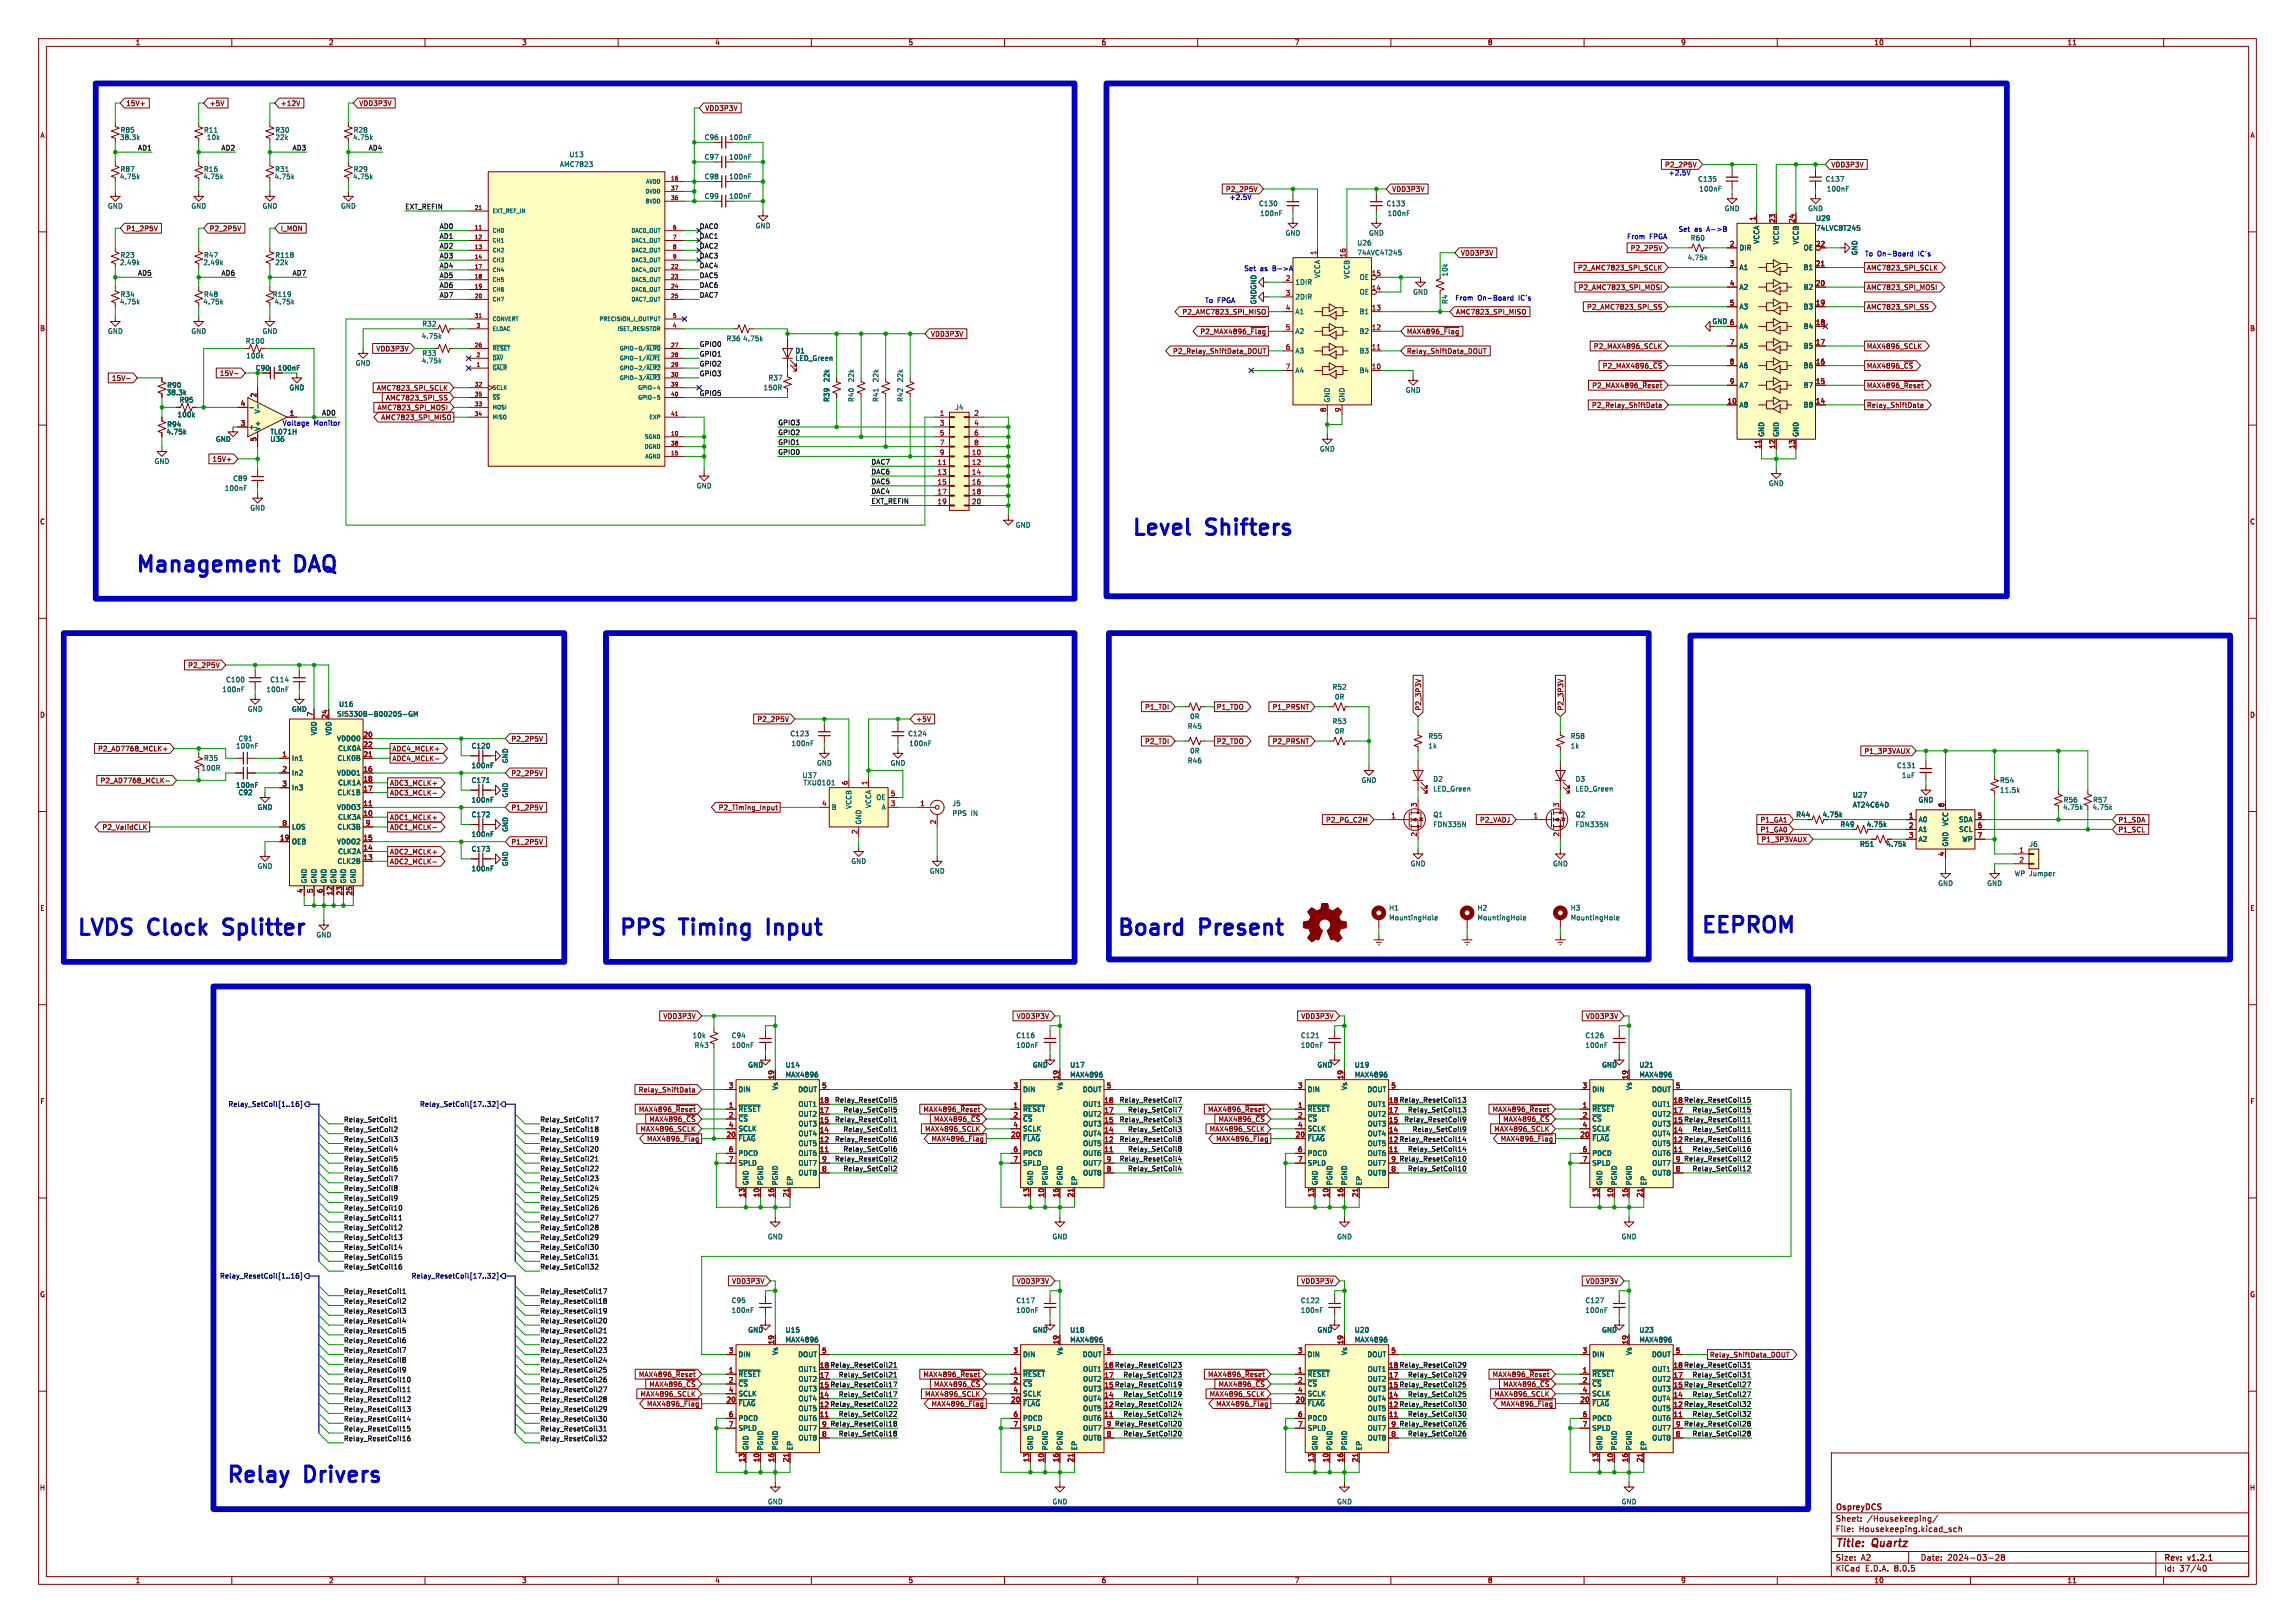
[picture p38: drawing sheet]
<svg xmlns="http://www.w3.org/2000/svg" width="594mm" height="420mm" viewBox="0 0 594 420" stroke-linecap="round" stroke-linejoin="round" font-family="sans-serif">
<defs><g id="words">
<g font-size="5.6" fill="#0000c2">
<text x="292.7" y="138.8">Level</text>
<text x="312.6" y="138.8">Shifters</text>
<text x="34.9" y="148.3">Management</text>
<text x="76.7" y="148.3">DAQ</text>
<text x="19.7" y="242.3">LVDS</text>
<text x="38.8" y="242.3">Clock</text>
<text x="59.8" y="242.3">Splitter</text>
<text x="160" y="242.3">PPS</text>
<text x="176.5" y="242.3">Timing</text>
<text x="200.6" y="242.3">Input</text>
<text x="288.9" y="242.3">Board</text>
<text x="310.9" y="242.3">Present</text>
<text x="440.1" y="241.7">EEPROM</text>
<text x="58.4" y="383.9">Relay</text>
<text x="79.3" y="383.9">Drivers</text>
</g>
<g font-size="2.8" fill="#840000">
<text x="475" y="400.9">Title:</text>
<text x="484.7" y="400.9">Quartz</text>
</g>
<g font-size="2.1" fill="#840000">
<text x="475" y="394">Sheet:</text>
<text x="475" y="391.2">OspreyDCS</text>
<text x="483.2" y="394">/Housekeeping/</text>
<text x="475" y="396.7">File:</text>
<text x="481.1" y="396.7">Housekeeping.kicad_sch</text>
<text x="475" y="406.9">KiCad</text>
<text x="475" y="404.1">Size:</text>
<text x="481.7" y="404.1">A2</text>
<text x="482.7" y="406.9">E.D.A.</text>
<text x="490.3" y="406.9">8.0.5</text>
<text x="497" y="404.1">Date:</text>
<text x="504" y="404.1">2024-03-28</text>
<text x="560" y="404.3">Rev:</text>
<text x="560" y="406.9">Id:</text>
<text x="564.1" y="406.9">37/40</text>
<text x="566.4" y="404.3">v1.2.1</text>
</g>
<g font-size="1.8" fill="#840000">
<text x="35" y="11.9">1</text>
<text x="85" y="11.9">2</text>
<text x="135" y="11.9">3</text>
<text x="185" y="11.9">4</text>
<text x="235" y="11.9">5</text>
<text x="285" y="11.9">6</text>
<text x="335" y="11.9">7</text>
<text x="385" y="11.9">8</text>
<text x="435" y="11.9">9</text>
<text x="485" y="11.9">10</text>
<text x="535" y="11.9">11</text>
<text x="32.5" y="27.6">15V+</text>
<text x="54.1" y="27.6">+5V</text>
<text x="72.5" y="27.6">+12V</text>
<text x="92.9" y="27.6">VDD3P3V</text>
<text x="182.4" y="28.9">VDD3P3V</text>
<text x="10.3" y="35.9">A</text>
<text x="582.3" y="35.9">A</text>
<text x="430.8" y="43.5">P2_2P5V</text>
<text x="473.9" y="43.5">VDD3P3V</text>
<text x="317.2" y="49.9">P2_2P5V</text>
<text x="360.2" y="49.9">VDD3P3V</text>
<text x="32.5" y="60">P1_2P5V</text>
<text x="54.1" y="60">P2_2P5V</text>
<text x="72.5" y="60">I_MON</text>
<text x="421.9" y="65.1">P2_2P5V</text>
<text x="378" y="66.4">VDD3P3V</text>
<text x="408.3" y="70.2">P2_AMC7823_SPI_SCLK</text>
<text x="483.1" y="70.2">AMC7823_SPI_SCLK</text>
<text x="408.5" y="75.3">P2_AMC7823_SPI_MOSI</text>
<text x="483.1" y="75.3">AMC7823_SPI_MOSI</text>
<text x="305.9" y="81.6">P2_AMC7823_SPI_MISO</text>
<text x="376.7" y="81.6">AMC7823_SPI_MISO</text>
<text x="410.6" y="80.3">P2_AMC7823_SPI_SS</text>
<text x="483.1" y="80.3">AMC7823_SPI_SS</text>
<text x="10.3" y="85.9">B</text>
<text x="240.8" y="87.3">VDD3P3V</text>
<text x="310.6" y="86.7">P2_MAX4896_~{Flag}</text>
<text x="364" y="86.7">MAX4896_~{Flag}</text>
<text x="582.3" y="85.9">B</text>
<text x="97.3" y="91.1">VDD3P3V</text>
<text x="303.5" y="91.8">P2_Relay_ShiftData_DOUT</text>
<text x="364" y="91.8">Relay_ShiftData_DOUT</text>
<text x="412.4" y="90.5">P2_MAX4896_SCLK</text>
<text x="414.7" y="95.6">P2_MAX4896_~{CS}</text>
<text x="483.1" y="90.5">MAX4896_SCLK</text>
<text x="483.1" y="95.6">MAX4896_~{CS}</text>
<text x="28.8" y="98.7">15V-</text>
<text x="56.8" y="97.5">15V-</text>
<text x="97.4" y="101.3">AMC7823_SPI_SCLK</text>
<text x="412" y="100.7">P2_MAX4896_~{Reset}</text>
<text x="483.1" y="100.7">MAX4896_~{Reset}</text>
<text x="97.6" y="106.4">AMC7823_SPI_MOSI</text>
<text x="99.8" y="103.8">AMC7823_SPI_SS</text>
<text x="411.9" y="105.7">P2_Relay_ShiftData</text>
<text x="483.1" y="105.7">Relay_ShiftData</text>
<text x="98.5" y="108.9">AMC7823_SPI_MISO</text>
<text x="54.9" y="119.7">15V+</text>
<text x="10.3" y="135.9">C</text>
<text x="582.3" y="135.9">C</text>
<text x="48.6" y="173">P2_2P5V</text>
<text x="10.3" y="185.9">D</text>
<text x="296.2" y="183.8">P1_TDI</text>
<text x="314.8" y="183.8">P1_TDO</text>
<text x="329.2" y="183.8">P1_PRSNT</text>
<text x="368" y="184" transform="rotate(-90 368 184)">P2_3P3V</text>
<text x="404.8" y="184" transform="rotate(-90 404.8 184)">P2_3P3V</text>
<text x="582.3" y="185.9">D</text>
<text x="195.9" y="187">P2_2P5V</text>
<text x="237" y="187">+5V</text>
<text x="25.2" y="194.6">P2_AD7768_MCLK+</text>
<text x="101.4" y="197.2">ADC4_MCLK-</text>
<text x="101.4" y="194.6">ADC4_MCLK+</text>
<text x="132.2" y="192.1">P2_2P5V</text>
<text x="296.2" y="192.7">P2_TDI</text>
<text x="314.8" y="192.7">P2_TDO</text>
<text x="329.2" y="192.7">P2_PRSNT</text>
<text x="482.5" y="195.3">P1_3P3VAUX</text>
<text x="25.9" y="202.9">P2_AD7768_MCLK-</text>
<text x="100.8" y="203.5">ADC3_MCLK+</text>
<text x="132.2" y="201">P2_2P5V</text>
<text x="100.8" y="206.1">ADC3_MCLK-</text>
<text x="132.2" y="209.9">P1_2P5V</text>
<text x="185.9" y="209.9">P2_Timing_Input</text>
<text x="26.4" y="214.9">P2_ValidCLK</text>
<text x="100.8" y="214.9">ADC1_MCLK-</text>
<text x="100.8" y="212.4">ADC1_MCLK+</text>
<text x="343.1" y="213">P2_PG_C2M</text>
<text x="382.9" y="213">P2_VADJ</text>
<text x="455.5" y="215.6">P1_GA0</text>
<text x="455.5" y="213">P1_GA1</text>
<text x="471.6" y="211.7">4.75k</text>
<text x="483" y="214.2">4.75k</text>
<text x="548.2" y="215.6">P1_SCL</text>
<text x="548.2" y="213">P1_SDA</text>
<text x="100.8" y="221.3">ADC2_MCLK+</text>
<text x="132.2" y="218.8">P1_2P5V</text>
<text x="455.8" y="218.1">P1_3P3VAUX</text>
<text x="100.8" y="223.8">ADC2_MCLK-</text>
<text x="10.3" y="235.9">E</text>
<text x="582.3" y="235.9">E</text>
<text x="171.6" y="263.8">VDD3P3V</text>
<text x="263" y="263.8">VDD3P3V</text>
<text x="336.7" y="263.8">VDD3P3V</text>
<text x="410.3" y="263.8">VDD3P3V</text>
<text x="10.3" y="285.9">F</text>
<text x="165.2" y="282.9">Relay_ShiftData</text>
<text x="165.2" y="288">MAX4896_~{Reset}</text>
<text x="238.9" y="288">MAX4896_~{Reset}</text>
<text x="312.5" y="288">MAX4896_~{Reset}</text>
<text x="359.4" y="285.5">18 Relay_ResetCoil13</text>
<text x="386.2" y="288">MAX4896_~{Reset}</text>
<text x="433" y="285.5">18 Relay_ResetCoil15</text>
<text x="582.3" y="285.9">F</text>
<text x="165.6" y="293.1">MAX4896_SCLK</text>
<text x="167.9" y="290.5">MAX4896_~{CS}</text>
<text x="239.3" y="293.1">MAX4896_SCLK</text>
<text x="241.6" y="290.5">MAX4896_~{CS}</text>
<text x="313" y="293.1">MAX4896_SCLK</text>
<text x="315.3" y="290.5">MAX4896_~{CS}</text>
<text x="386.6" y="293.1">MAX4896_SCLK</text>
<text x="388.9" y="290.5">MAX4896_~{CS}</text>
<text x="433" y="290.6">15 Relay_ResetCoil11</text>
<text x="167.3" y="295.6">MAX4896_~{Flag}</text>
<text x="241" y="295.6">MAX4896_~{Flag}</text>
<text x="314.6" y="295.6">MAX4896_~{Flag}</text>
<text x="359.4" y="295.7">12 Relay_ResetCoil14</text>
<text x="388.3" y="295.6">MAX4896_~{Flag}</text>
<text x="433" y="295.7">12 Relay_ResetCoil16</text>
<text x="10.3" y="335.9">G</text>
<text x="189.4" y="332.4">VDD3P3V</text>
<text x="263" y="332.4">VDD3P3V</text>
<text x="336.7" y="332.4">VDD3P3V</text>
<text x="410.3" y="332.4">VDD3P3V</text>
<text x="582.3" y="335.9">G</text>
<text x="442.4" y="351.5">Relay_ShiftData_DOUT</text>
<text x="165.2" y="356.6">MAX4896_~{Reset}</text>
<text x="167.9" y="359.1">MAX4896_~{CS}</text>
<text x="212" y="359.2">15 Relay_ResetCoil17</text>
<text x="212" y="354.1">18 Relay_ResetCoil21</text>
<text x="238.9" y="356.6">MAX4896_~{Reset}</text>
<text x="241.6" y="359.1">MAX4896_~{CS}</text>
<text x="285.7" y="359.2">15 Relay_ResetCoil19</text>
<text x="285.7" y="354.1">18 Relay_ResetCoil23</text>
<text x="312.5" y="356.6">MAX4896_~{Reset}</text>
<text x="315.3" y="359.1">MAX4896_~{CS}</text>
<text x="359.4" y="359.2">15 Relay_ResetCoil25</text>
<text x="359.4" y="354.1">18 Relay_ResetCoil29</text>
<text x="386.2" y="356.6">MAX4896_~{Reset}</text>
<text x="388.9" y="359.1">MAX4896_~{CS}</text>
<text x="433" y="359.2">15 Relay_ResetCoil27</text>
<text x="433" y="354.1">18 Relay_ResetCoil31</text>
<text x="165.6" y="361.6">MAX4896_SCLK</text>
<text x="167.3" y="364.2">MAX4896_~{Flag}</text>
<text x="212" y="364.2">12 Relay_ResetCoil22</text>
<text x="239.3" y="361.6">MAX4896_SCLK</text>
<text x="241" y="364.2">MAX4896_~{Flag}</text>
<text x="285.7" y="364.2">12 Relay_ResetCoil24</text>
<text x="313" y="361.6">MAX4896_SCLK</text>
<text x="314.6" y="364.2">MAX4896_~{Flag}</text>
<text x="359.4" y="364.2">12 Relay_ResetCoil30</text>
<text x="386.6" y="361.6">MAX4896_SCLK</text>
<text x="388.3" y="364.2">MAX4896_~{Flag}</text>
<text x="433" y="364.2">12 Relay_ResetCoil32</text>
<text x="10.2" y="385.9">H</text>
<text x="582.2" y="385.9">H</text>
<text x="35" y="409.9">1</text>
<text x="85" y="409.9">2</text>
<text x="135" y="409.9">3</text>
<text x="185" y="409.9">4</text>
<text x="235" y="409.9">5</text>
<text x="285" y="409.9">6</text>
<text x="335" y="409.9">7</text>
<text x="385" y="409.9">8</text>
<text x="435" y="409.9">9</text>
<text x="485" y="409.9">10</text>
<text x="535" y="409.9">11</text>
</g>
<g font-size="1.8" fill="#006464">
<text x="31.1" y="34.5">R85</text>
<text x="52.7" y="34.5">R11</text>
<text x="71.1" y="34.5">R30</text>
<text x="91.4" y="34.5">R28</text>
<text x="30.9" y="36.4">38.3k</text>
<text x="53.4" y="36.4">10k</text>
<text x="71.1" y="36.4">22k</text>
<text x="91.2" y="36.4">4.75k</text>
<text x="147.2" y="40.9">U13</text>
<text x="182.3" y="36.4">C96</text>
<text x="182.3" y="41.5">C97</text>
<text x="188.6" y="36.4">100nF</text>
<text x="188.6" y="41.5">100nF</text>
<text x="30.9" y="46.6">4.75k</text>
<text x="31.1" y="44.7">R87</text>
<text x="52.5" y="46.6">4.75k</text>
<text x="52.7" y="44.7">R16</text>
<text x="70.9" y="46.6">4.75k</text>
<text x="71.1" y="44.7">R31</text>
<text x="91.2" y="46.6">4.75k</text>
<text x="91.4" y="44.7">R29</text>
<text x="144.8" y="43.4">AMC7823</text>
<text x="182.3" y="46.6">C98</text>
<text x="188.6" y="46.6">100nF</text>
<text x="439.4" y="47.2">C135</text>
<text x="472.4" y="47.2">C137</text>
<text x="182.3" y="51.7">C99</text>
<text x="188.6" y="51.7">100nF</text>
<text x="325.7" y="53.6">C130</text>
<text x="358.7" y="53.6">C133</text>
<text x="439.7" y="49.8">100nF</text>
<text x="472.7" y="49.8">100nF</text>
<text x="27.8" y="54.2">GND</text>
<text x="49.4" y="54.2">GND</text>
<text x="67.8" y="54.2">GND</text>
<text x="88.1" y="54.2">GND</text>
<text x="195.4" y="59.3">GND</text>
<text x="326" y="56.1">100nF</text>
<text x="359" y="56.1">100nF</text>
<text x="446.3" y="54.8">GND</text>
<text x="467.9" y="54.8">GND</text>
<text x="469.9" y="57.4">U29</text>
<text x="469.9" y="59.9">74LVC8T245</text>
<text x="332.6" y="61.2">GND</text>
<text x="351.2" y="63.7">U26</text>
<text x="354.2" y="61.2">GND</text>
<text x="437.5" y="62.5">R60</text>
<text x="450.1" y="65">DIR</text>
<text x="455.5" y="63.2" transform="rotate(-90 455.5 63.2)">VCCA</text>
<text x="460.6" y="63.4" transform="rotate(-90 460.6 63.4)">VCCB</text>
<text x="465.7" y="63.4" transform="rotate(-90 465.7 63.4)">VCCB</text>
<text x="466.7" y="65">OE</text>
<text x="30.9" y="68.8">2.49k</text>
<text x="31.1" y="66.9">R23</text>
<text x="52.5" y="68.8">2.49k</text>
<text x="52.7" y="66.9">R47</text>
<text x="71.1" y="66.9">R118</text>
<text x="71.1" y="68.8">22k</text>
<text x="351.2" y="66.3">74AVC4T245</text>
<text x="374.9" y="71.7" transform="rotate(-90 374.9 71.7)">10k</text>
<text x="436.7" y="67.5">4.75k</text>
<text x="450.1" y="70.1">A1</text>
<text x="466.7" y="70.1">B1</text>
<text x="480.9" y="66.2" transform="rotate(-90 480.9 66.2)">GND</text>
<text x="31.1" y="77.1">R34</text>
<text x="52.7" y="77.1">R48</text>
<text x="70.5" y="77.1">R119</text>
<text x="335.2" y="73.9">1DIR</text>
<text x="335.2" y="77.7">2DIR</text>
<text x="341.9" y="72.1" transform="rotate(-90 341.9 72.1)">VCCA</text>
<text x="349.5" y="72.3" transform="rotate(-90 349.5 72.3)">VCCB</text>
<text x="351.8" y="76.4">OE</text>
<text x="351.8" y="72.6">OE</text>
<text x="365.6" y="76.4">GND</text>
<text x="450.1" y="75.2">A2</text>
<text x="466.7" y="75.2">B2</text>
<text x="30.9" y="79">4.75k</text>
<text x="52.5" y="79">4.75k</text>
<text x="70.9" y="79">4.75k</text>
<text x="325.3" y="78.9" transform="rotate(-90 325.3 78.9)">GNDGND</text>
<text x="335.2" y="81.5">A1</text>
<text x="351.8" y="81.5">B1</text>
<text x="374.9" y="78.8" transform="rotate(-90 374.9 78.8)">R4</text>
<text x="450.1" y="80.2">A3</text>
<text x="466.7" y="80.2">B3</text>
<text x="27.8" y="86.6">GND</text>
<text x="49.4" y="86.6">GND</text>
<text x="63.5" y="89.1">R100</text>
<text x="67.8" y="86.6">GND</text>
<text x="109" y="87.9">4.75k</text>
<text x="109.2" y="84.7">R32</text>
<text x="187.9" y="88.5">R36</text>
<text x="192.2" y="88.5">4.75k</text>
<text x="335.2" y="86.6">A2</text>
<text x="351.8" y="86.6">B2</text>
<text x="450.1" y="85.3">A4</text>
<text x="466.7" y="85.3">B4</text>
<text x="63.6" y="92.9">100k</text>
<text x="91.9" y="94.8">GND</text>
<text x="109" y="94.2">4.75k</text>
<text x="109.2" y="92.3">R33</text>
<text x="205.7" y="91.7">D1</text>
<text x="205.7" y="93.6">LED_Green</text>
<text x="335.2" y="91.7">A3</text>
<text x="351.8" y="91.7">B3</text>
<text x="450.1" y="90.4">A5</text>
<text x="450.1" y="95.5">A6</text>
<text x="466.7" y="95.5">B6</text>
<text x="466.7" y="90.4">B5</text>
<text x="43.1" y="100.6">R90</text>
<text x="66" y="96.1">C90</text>
<text x="71.8" y="96.1">100nF</text>
<text x="74.8" y="101.2">GND</text>
<text x="197.5" y="101.2">150R</text>
<text x="198.8" y="98.7">R37</text>
<text x="214.9" y="99" transform="rotate(-90 214.9 99)">22k</text>
<text x="221.2" y="99" transform="rotate(-90 221.2 99)">22k</text>
<text x="227.6" y="99" transform="rotate(-90 227.6 99)">22k</text>
<text x="233.9" y="99" transform="rotate(-90 233.9 99)">22k</text>
<text x="335.2" y="96.7">A4</text>
<text x="351.8" y="96.7">B4</text>
<text x="363.7" y="101.8">GND</text>
<text x="450.1" y="100.6">A7</text>
<text x="466.7" y="100.6">B7</text>
<text x="43" y="102.5">38.3k</text>
<text x="46.3" y="104.4">R95</text>
<text x="67.5" y="107.1" transform="rotate(-90 67.5 107.1)">V-</text>
<text x="214.9" y="104.1" transform="rotate(-90 214.9 104.1)">R39</text>
<text x="221.2" y="104.1" transform="rotate(-90 221.2 104.1)">R40</text>
<text x="227.6" y="104.1" transform="rotate(-90 227.6 104.1)">R41</text>
<text x="233.9" y="104.1" transform="rotate(-90 233.9 104.1)">R42</text>
<text x="247.1" y="106.3">J4</text>
<text x="344.4" y="104.3" transform="rotate(-90 344.4 104.3)">GND</text>
<text x="348.2" y="104.3" transform="rotate(-90 348.2 104.3)">GND</text>
<text x="450.1" y="105.6">A8</text>
<text x="466.7" y="105.6">B8</text>
<text x="43" y="112.6">4.75k</text>
<text x="43.1" y="110.7">R94</text>
<text x="45.8" y="108.2">100k</text>
<text x="64.3" y="111.4">+</text>
<text x="67.5" y="111.6" transform="rotate(-90 67.5 111.6)">V+</text>
<text x="69.9" y="112.6">TL071H</text>
<text x="456.8" y="113.2" transform="rotate(-90 456.8 113.2)">GND</text>
<text x="460.6" y="113.2" transform="rotate(-90 460.6 113.2)">GND</text>
<text x="465.7" y="113.2" transform="rotate(-90 465.7 113.2)">GND</text>
<text x="55.7" y="114.5">GND</text>
<text x="69.9" y="114.5">U36</text>
<text x="341.5" y="117.1">GND</text>
<text x="39.9" y="120.2">GND</text>
<text x="60.2" y="124.7">C89</text>
<text x="457.7" y="126">GND</text>
<text x="58.1" y="127.2">100nF</text>
<text x="180.2" y="126.6">GND</text>
<text x="64.6" y="132.3">GND</text>
<text x="262.8" y="136.8">GND</text>
<text x="57.4" y="179.3">100nF</text>
<text x="58.4" y="176.8">C100</text>
<text x="68.9" y="179.3">100nF</text>
<text x="69.8" y="176.8">C114</text>
<text x="344.8" y="178.7">R52</text>
<text x="64" y="184.4">GND</text>
<text x="75.4" y="184.4">GND</text>
<text x="87.1" y="185.6">SI5330B-B00205-GM</text>
<text x="87.6" y="183.1">U16</text>
<text x="345.4" y="181.2">0R</text>
<text x="61.6" y="192">C91</text>
<text x="82.1" y="190.4" transform="rotate(-90 82.1 190.4)">VDD</text>
<text x="86" y="190.4" transform="rotate(-90 86 190.4)">VDD</text>
<text x="87.1" y="192">VDDO0</text>
<text x="204.4" y="190.7">C123</text>
<text x="234.9" y="190.7">C124</text>
<text x="307.3" y="188.8">R45</text>
<text x="307.9" y="186.3">0R</text>
<text x="344.8" y="187.6">R53</text>
<text x="345.4" y="190.1">0R</text>
<text x="369.6" y="191.4">R55</text>
<text x="406.4" y="191.4">R58</text>
<text x="52.7" y="197.1">R35</text>
<text x="61" y="193.9">100nF</text>
<text x="75.4" y="197.1">In1</text>
<text x="87.2" y="197.1">CLK0B</text>
<text x="87.4" y="194.5">CLK0A</text>
<text x="121.9" y="193.9">C120</text>
<text x="131.7" y="197.6" transform="rotate(-90 131.7 197.6)">GND</text>
<text x="204.7" y="193.3">100nF</text>
<text x="235.2" y="193.3">100nF</text>
<text x="307.3" y="197.7">R46</text>
<text x="307.9" y="195.2">0R</text>
<text x="369.6" y="193.9">1k</text>
<text x="406.4" y="193.9">1k</text>
<text x="52.1" y="199.6">100R</text>
<text x="75.4" y="200.9">In2</text>
<text x="87.1" y="200.9">VDDO1</text>
<text x="87.4" y="203.4">CLK1A</text>
<text x="121.9" y="199">100nF</text>
<text x="121.9" y="202.8">C171</text>
<text x="207.6" y="201.5">U37</text>
<text x="207.8" y="203.4">TXU0101</text>
<text x="211.3" y="198.3">GND</text>
<text x="230.4" y="198.3">GND</text>
<text x="352.3" y="202.8">GND</text>
<text x="370.9" y="202.5">D2</text>
<text x="407.7" y="202.5">D3</text>
<text x="490.9" y="199">C131</text>
<text x="492.1" y="201.5">1uF</text>
<text x="517.5" y="202.8">R54</text>
<text x="61" y="204.1">100nF</text>
<text x="61.6" y="206">C92</text>
<text x="66.5" y="209.8">GND</text>
<text x="75.4" y="204.7">In3</text>
<text x="87.1" y="209.8">VDDO3</text>
<text x="87.2" y="206">CLK1B</text>
<text x="121.9" y="207.9">100nF</text>
<text x="131.7" y="206.5" transform="rotate(-90 131.7 206.5)">GND</text>
<text x="215.1" y="209.8">B</text>
<text x="220.6" y="209.4" transform="rotate(-90 220.6 209.4)">VCCB</text>
<text x="225.7" y="209.3" transform="rotate(-90 225.7 209.3)">VCCA</text>
<text x="226.7" y="207.2">OE</text>
<text x="228.1" y="209.8">A</text>
<text x="246.4" y="208.8">J5</text>
<text x="370.9" y="205">LED_Green</text>
<text x="407.7" y="205">LED_Green</text>
<text x="479.4" y="206.6">U27</text>
<text x="479.4" y="209.1">AT24C64D</text>
<text x="496.4" y="207.9">GND</text>
<text x="517.5" y="205.3">11.5k</text>
<text x="533.8" y="209.8">4.75k</text>
<text x="534" y="207.9">R56</text>
<text x="541.5" y="209.8">4.75k</text>
<text x="541.6" y="207.9">R57</text>
<text x="75.4" y="214.9">LOS</text>
<text x="87.2" y="214.9">CLK3B</text>
<text x="87.4" y="212.3">CLK3A</text>
<text x="121.9" y="211.7">C172</text>
<text x="131.7" y="215.4" transform="rotate(-90 131.7 215.4)">GND</text>
<text x="223.1" y="213.5" transform="rotate(-90 223.1 213.5)">GND</text>
<text x="246.4" y="211.3">PPS</text>
<text x="251.3" y="211.3">IN</text>
<text x="370.9" y="211.7">Q1</text>
<text x="370.9" y="214.2">FDN335N</text>
<text x="407.7" y="211.7">Q2</text>
<text x="407.7" y="214.2">FDN335N</text>
<text x="464.8" y="211.7">R44</text>
<text x="476.2" y="214.2">R49</text>
<text x="496.4" y="213">A0</text>
<text x="496.4" y="215.5">A1</text>
<text x="504.4" y="213.9" transform="rotate(-90 504.4 213.9)">VCC</text>
<text x="506.9" y="213">SDA</text>
<text x="507" y="215.5">SCL</text>
<text x="75.4" y="218.7">OEB</text>
<text x="87.1" y="218.7">VDDO2</text>
<text x="87.4" y="221.2">CLK2A</text>
<text x="121.9" y="216.8">100nF</text>
<text x="121.9" y="220.6">C173</text>
<text x="481.3" y="219.3">R51</text>
<text x="488.1" y="219.3">4.75k</text>
<text x="496.4" y="218">A2</text>
<text x="504.4" y="219.2" transform="rotate(-90 504.4 219.2)">GND</text>
<text x="507.7" y="218">WP</text>
<text x="525.2" y="219.3">J6</text>
<text x="66.5" y="225">GND</text>
<text x="87.2" y="223.7">CLK2B</text>
<text x="121.9" y="225.7">100nF</text>
<text x="131.7" y="224.3" transform="rotate(-90 131.7 224.3)">GND</text>
<text x="220.2" y="223.7">GND</text>
<text x="240.5" y="226.3">GND</text>
<text x="365" y="224.4">GND</text>
<text x="401.8" y="224.4">GND</text>
<text x="521.3" y="226.9">WP Jumper</text>
<text x="79.6" y="228.7" transform="rotate(-90 79.6 228.7)">GND</text>
<text x="82.1" y="228.7" transform="rotate(-90 82.1 228.7)">GND</text>
<text x="84.7" y="228.7" transform="rotate(-90 84.7 228.7)">GND</text>
<text x="87.2" y="228.7" transform="rotate(-90 87.2 228.7)">GND</text>
<text x="89.8" y="228.7" transform="rotate(-90 89.8 228.7)">GND</text>
<text x="92.3" y="228.7" transform="rotate(-90 92.3 228.7)">GND</text>
<text x="501.5" y="229.5">GND</text>
<text x="514.2" y="229.5">GND</text>
<text x="359.4" y="235.8">H1</text>
<text x="359.4" y="238.4">MountingHole</text>
<text x="382.3" y="235.8">H2</text>
<text x="382.3" y="238.4">MountingHole</text>
<text x="406.4" y="235.8">H3</text>
<text x="406.4" y="238.4">MountingHole</text>
<text x="81.8" y="242.8">GND</text>
<text x="179.1" y="268.8">10k</text>
<text x="189.2" y="268.8">C94</text>
<text x="262.9" y="268.8">C116</text>
<text x="336.6" y="268.8">C121</text>
<text x="410.2" y="268.8">C126</text>
<text x="179.7" y="271.4">R43</text>
<text x="189.2" y="271.4">100nF</text>
<text x="262.9" y="271.4">100nF</text>
<text x="336.6" y="271.4">100nF</text>
<text x="410.2" y="271.4">100nF</text>
<text x="193.5" y="276.5">GND</text>
<text x="203.2" y="276.5">U14</text>
<text x="203.2" y="279">MAX4896</text>
<text x="267.2" y="276.5">GND</text>
<text x="276.9" y="276.5">U17</text>
<text x="276.9" y="279">MAX4896</text>
<text x="340.9" y="276.5">GND</text>
<text x="350.5" y="276.5">U19</text>
<text x="350.5" y="279">MAX4896</text>
<text x="414.5" y="276.5">GND</text>
<text x="424.2" y="276.5">U21</text>
<text x="424.2" y="279">MAX4896</text>
<text x="191" y="287.9">~{RESET}</text>
<text x="191" y="282.8">DIN</text>
<text x="201.5" y="282.2" transform="rotate(-90 201.5 282.2)">Vs</text>
<text x="206.5" y="282.8">DOUT</text>
<text x="206.5" y="286.6">OUT1</text>
<text x="264.7" y="287.9">~{RESET}</text>
<text x="264.7" y="282.8">DIN</text>
<text x="275.2" y="282.2" transform="rotate(-90 275.2 282.2)">Vs</text>
<text x="280.1" y="282.8">DOUT</text>
<text x="280.2" y="286.6">OUT1</text>
<text x="338.3" y="287.9">~{RESET}</text>
<text x="338.3" y="282.8">DIN</text>
<text x="348.8" y="282.2" transform="rotate(-90 348.8 282.2)">Vs</text>
<text x="353.8" y="282.8">DOUT</text>
<text x="353.9" y="286.6">OUT1</text>
<text x="412" y="287.9">~{RESET}</text>
<text x="412" y="282.8">DIN</text>
<text x="422.5" y="282.2" transform="rotate(-90 422.5 282.2)">Vs</text>
<text x="427.5" y="282.8">DOUT</text>
<text x="427.5" y="286.6">OUT1</text>
<text x="191" y="290.4">~{CS}</text>
<text x="191" y="293">SCLK</text>
<text x="206.5" y="291.7">OUT3</text>
<text x="206.5" y="289.2">OUT2</text>
<text x="264.7" y="290.4">~{CS}</text>
<text x="264.7" y="293">SCLK</text>
<text x="280.2" y="291.7">OUT3</text>
<text x="280.2" y="289.2">OUT2</text>
<text x="338.3" y="290.4">~{CS}</text>
<text x="338.3" y="293">SCLK</text>
<text x="353.9" y="291.7">OUT3</text>
<text x="353.9" y="289.2">OUT2</text>
<text x="412" y="290.4">~{CS}</text>
<text x="412" y="293">SCLK</text>
<text x="427.5" y="291.7">OUT3</text>
<text x="427.5" y="289.2">OUT2</text>
<text x="191" y="295.5">~{FLAG}</text>
<text x="191" y="299.3">PDCD</text>
<text x="206.5" y="299.3">OUT6</text>
<text x="206.5" y="296.8">OUT5</text>
<text x="206.5" y="294.2">OUT4</text>
<text x="264.7" y="295.5">~{FLAG}</text>
<text x="264.7" y="299.3">PDCD</text>
<text x="280.2" y="299.3">OUT6</text>
<text x="280.2" y="296.8">OUT5</text>
<text x="280.2" y="294.2">OUT4</text>
<text x="338.3" y="295.5">~{FLAG}</text>
<text x="338.3" y="299.3">PDCD</text>
<text x="353.9" y="299.3">OUT6</text>
<text x="353.9" y="296.8">OUT5</text>
<text x="353.9" y="294.2">OUT4</text>
<text x="412" y="295.5">~{FLAG}</text>
<text x="412" y="299.3">PDCD</text>
<text x="427.5" y="299.3">OUT6</text>
<text x="427.5" y="296.8">OUT5</text>
<text x="427.5" y="294.2">OUT4</text>
<text x="191" y="301.9">SPLD</text>
<text x="206.5" y="304.4">OUT8</text>
<text x="206.5" y="301.9">OUT7</text>
<text x="264.7" y="301.9">SPLD</text>
<text x="280.2" y="304.4">OUT8</text>
<text x="280.2" y="301.9">OUT7</text>
<text x="338.3" y="301.9">SPLD</text>
<text x="353.9" y="304.4">OUT8</text>
<text x="353.9" y="301.9">OUT7</text>
<text x="412" y="301.9">SPLD</text>
<text x="427.5" y="304.4">OUT8</text>
<text x="427.5" y="301.9">OUT7</text>
<text x="193.9" y="306.8" transform="rotate(-90 193.9 306.8)">GND</text>
<text x="197.7" y="306.8" transform="rotate(-90 197.7 306.8)">PGND</text>
<text x="201.5" y="306.8" transform="rotate(-90 201.5 306.8)">PGND</text>
<text x="205.3" y="306.8" transform="rotate(-90 205.3 306.8)">EP</text>
<text x="267.6" y="306.8" transform="rotate(-90 267.6 306.8)">GND</text>
<text x="271.4" y="306.8" transform="rotate(-90 271.4 306.8)">PGND</text>
<text x="275.2" y="306.8" transform="rotate(-90 275.2 306.8)">PGND</text>
<text x="279" y="306.8" transform="rotate(-90 279 306.8)">EP</text>
<text x="341.2" y="306.8" transform="rotate(-90 341.2 306.8)">GND</text>
<text x="345" y="306.8" transform="rotate(-90 345 306.8)">PGND</text>
<text x="348.8" y="306.8" transform="rotate(-90 348.8 306.8)">PGND</text>
<text x="352.7" y="306.8" transform="rotate(-90 352.7 306.8)">EP</text>
<text x="414.9" y="306.8" transform="rotate(-90 414.9 306.8)">GND</text>
<text x="418.7" y="306.8" transform="rotate(-90 418.7 306.8)">PGND</text>
<text x="422.5" y="306.8" transform="rotate(-90 422.5 306.8)">PGND</text>
<text x="426.3" y="306.8" transform="rotate(-90 426.3 306.8)">EP</text>
<text x="198.6" y="320.9">GND</text>
<text x="272.3" y="320.9">GND</text>
<text x="345.9" y="320.9">GND</text>
<text x="419.6" y="320.9">GND</text>
<text x="189.2" y="340">100nF</text>
<text x="189.2" y="337.4">C95</text>
<text x="262.9" y="337.4">C117</text>
<text x="262.9" y="340">100nF</text>
<text x="336.6" y="337.4">C122</text>
<text x="336.6" y="340">100nF</text>
<text x="410.2" y="337.4">C127</text>
<text x="410.2" y="340">100nF</text>
<text x="193.5" y="345">GND</text>
<text x="203.2" y="345">U15</text>
<text x="203.2" y="347.6">MAX4896</text>
<text x="267.2" y="345">GND</text>
<text x="276.9" y="345">U18</text>
<text x="276.9" y="347.6">MAX4896</text>
<text x="340.9" y="345">GND</text>
<text x="350.5" y="345">U20</text>
<text x="350.5" y="347.6">MAX4896</text>
<text x="414.5" y="345">GND</text>
<text x="424.2" y="345">U23</text>
<text x="424.2" y="347.6">MAX4896</text>
<text x="191" y="351.4">DIN</text>
<text x="201.5" y="350.8" transform="rotate(-90 201.5 350.8)">Vs</text>
<text x="206.5" y="351.4">DOUT</text>
<text x="264.7" y="351.4">DIN</text>
<text x="275.2" y="350.8" transform="rotate(-90 275.2 350.8)">Vs</text>
<text x="280.1" y="351.4">DOUT</text>
<text x="338.3" y="351.4">DIN</text>
<text x="348.8" y="350.8" transform="rotate(-90 348.8 350.8)">Vs</text>
<text x="353.8" y="351.4">DOUT</text>
<text x="412" y="351.4">DIN</text>
<text x="422.5" y="350.8" transform="rotate(-90 422.5 350.8)">Vs</text>
<text x="427.5" y="351.4">DOUT</text>
<text x="191" y="356.5">~{RESET}</text>
<text x="191" y="359">~{CS}</text>
<text x="206.5" y="357.7">OUT2</text>
<text x="206.5" y="355.2">OUT1</text>
<text x="264.7" y="356.5">~{RESET}</text>
<text x="264.7" y="359">~{CS}</text>
<text x="280.2" y="357.7">OUT2</text>
<text x="280.2" y="355.2">OUT1</text>
<text x="338.3" y="356.5">~{RESET}</text>
<text x="338.3" y="359">~{CS}</text>
<text x="353.9" y="357.7">OUT2</text>
<text x="353.9" y="355.2">OUT1</text>
<text x="412" y="356.5">~{RESET}</text>
<text x="412" y="359">~{CS}</text>
<text x="427.5" y="357.7">OUT2</text>
<text x="427.5" y="355.2">OUT1</text>
<text x="191" y="364.1">~{FLAG}</text>
<text x="191" y="361.5">SCLK</text>
<text x="206.5" y="360.3">OUT3</text>
<text x="206.5" y="365.4">OUT5</text>
<text x="206.5" y="362.8">OUT4</text>
<text x="264.7" y="364.1">~{FLAG}</text>
<text x="264.7" y="361.5">SCLK</text>
<text x="280.2" y="360.3">OUT3</text>
<text x="280.2" y="365.4">OUT5</text>
<text x="280.2" y="362.8">OUT4</text>
<text x="338.3" y="364.1">~{FLAG}</text>
<text x="338.3" y="361.5">SCLK</text>
<text x="353.9" y="360.3">OUT3</text>
<text x="353.9" y="365.4">OUT5</text>
<text x="353.9" y="362.8">OUT4</text>
<text x="412" y="364.1">~{FLAG}</text>
<text x="412" y="361.5">SCLK</text>
<text x="427.5" y="360.3">OUT3</text>
<text x="427.5" y="365.4">OUT5</text>
<text x="427.5" y="362.8">OUT4</text>
<text x="191" y="367.9">PDCD</text>
<text x="191" y="370.4">SPLD</text>
<text x="206.5" y="367.9">OUT6</text>
<text x="206.5" y="370.4">OUT7</text>
<text x="264.7" y="367.9">PDCD</text>
<text x="264.7" y="370.4">SPLD</text>
<text x="280.2" y="367.9">OUT6</text>
<text x="280.2" y="370.4">OUT7</text>
<text x="338.3" y="367.9">PDCD</text>
<text x="338.3" y="370.4">SPLD</text>
<text x="353.9" y="367.9">OUT6</text>
<text x="353.9" y="370.4">OUT7</text>
<text x="412" y="367.9">PDCD</text>
<text x="412" y="370.4">SPLD</text>
<text x="427.5" y="367.9">OUT6</text>
<text x="427.5" y="370.4">OUT7</text>
<text x="193.9" y="375.4" transform="rotate(-90 193.9 375.4)">GND</text>
<text x="197.7" y="375.4" transform="rotate(-90 197.7 375.4)">PGND</text>
<text x="201.5" y="375.4" transform="rotate(-90 201.5 375.4)">PGND</text>
<text x="205.3" y="375.4" transform="rotate(-90 205.3 375.4)">EP</text>
<text x="206.5" y="373">OUT8</text>
<text x="267.6" y="375.4" transform="rotate(-90 267.6 375.4)">GND</text>
<text x="271.4" y="375.4" transform="rotate(-90 271.4 375.4)">PGND</text>
<text x="275.2" y="375.4" transform="rotate(-90 275.2 375.4)">PGND</text>
<text x="279" y="375.4" transform="rotate(-90 279 375.4)">EP</text>
<text x="280.2" y="373">OUT8</text>
<text x="341.2" y="375.4" transform="rotate(-90 341.2 375.4)">GND</text>
<text x="345" y="375.4" transform="rotate(-90 345 375.4)">PGND</text>
<text x="348.8" y="375.4" transform="rotate(-90 348.8 375.4)">PGND</text>
<text x="352.7" y="375.4" transform="rotate(-90 352.7 375.4)">EP</text>
<text x="353.9" y="373">OUT8</text>
<text x="414.9" y="375.4" transform="rotate(-90 414.9 375.4)">GND</text>
<text x="418.7" y="375.4" transform="rotate(-90 418.7 375.4)">PGND</text>
<text x="422.5" y="375.4" transform="rotate(-90 422.5 375.4)">PGND</text>
<text x="426.3" y="375.4" transform="rotate(-90 426.3 375.4)">EP</text>
<text x="427.5" y="373">OUT8</text>
<text x="198.6" y="389.5">GND</text>
<text x="272.3" y="389.5">GND</text>
<text x="345.9" y="389.5">GND</text>
<text x="419.6" y="389.5">GND</text>
</g>
<g font-size="1.8" fill="#0f0f0f">
<text x="35.6" y="39">AD1</text>
<text x="57.2" y="39">AD2</text>
<text x="75.6" y="39">AD3</text>
<text x="95.3" y="39">AD4</text>
<text x="104.8" y="54.3">EXT_REFIN</text>
<text x="113.7" y="59.3">AD0</text>
<text x="181" y="59.3">DAC0</text>
<text x="113.7" y="64.4">AD2</text>
<text x="113.7" y="61.9">AD1</text>
<text x="181" y="64.4">DAC2</text>
<text x="181" y="61.9">DAC1</text>
<text x="35.6" y="71.4">AD5</text>
<text x="57.2" y="71.4">AD6</text>
<text x="75.6" y="71.4">AD7</text>
<text x="113.7" y="67">AD3</text>
<text x="113.7" y="69.5">AD4</text>
<text x="181" y="67">DAC3</text>
<text x="181" y="69.5">DAC4</text>
<text x="113.7" y="72">AD5</text>
<text x="113.7" y="77.1">AD7</text>
<text x="113.7" y="74.6">AD6</text>
<text x="181" y="74.6">DAC6</text>
<text x="181" y="72">DAC5</text>
<text x="181" y="77.1">DAC7</text>
<text x="181" y="89.8">GPIO0</text>
<text x="181" y="92.4">GPIO1</text>
<text x="181" y="94.9">GPIO2</text>
<text x="181" y="97.4">GPIO3</text>
<text x="83.2" y="107.6">AD0</text>
<text x="181" y="102.5">GPIO5</text>
<text x="201.3" y="110.1">GPIO3</text>
<text x="201.3" y="112.7">GPIO2</text>
<text x="201.3" y="115.2">GPIO1</text>
<text x="201.3" y="117.8">GPIO0</text>
<text x="225.4" y="122.8">DAC6</text>
<text x="225.4" y="125.4">DAC5</text>
<text x="225.4" y="120.3">DAC7</text>
<text x="225.4" y="130.5">EXT_REFIN</text>
<text x="225.4" y="127.9">DAC4</text>
<text x="216" y="285.4">Relay_ResetCoil5</text>
<text x="218.2" y="287.9">Relay_SetCoil5</text>
<text x="289.7" y="285.4">Relay_ResetCoil7</text>
<text x="291.8" y="287.9">Relay_SetCoil7</text>
<text x="364.3" y="287.9">Relay_SetCoil13</text>
<text x="437.9" y="287.9">Relay_SetCoil15</text>
<text x="88.9" y="290.5">Relay_SetCoil1</text>
<text x="88.9" y="293">Relay_SetCoil2</text>
<text x="139.7" y="290.5">Relay_SetCoil17</text>
<text x="139.7" y="293">Relay_SetCoil18</text>
<text x="216" y="290.5">Relay_ResetCoil1</text>
<text x="218.2" y="293">Relay_SetCoil1</text>
<text x="289.7" y="290.5">Relay_ResetCoil3</text>
<text x="291.8" y="293">Relay_SetCoil3</text>
<text x="363.3" y="290.5">Relay_ResetCoil9</text>
<text x="365.5" y="293">Relay_SetCoil9</text>
<text x="437.9" y="293">Relay_SetCoil11</text>
<text x="88.9" y="298.1">Relay_SetCoil4</text>
<text x="88.9" y="295.6">Relay_SetCoil3</text>
<text x="139.7" y="295.6">Relay_SetCoil19</text>
<text x="139.7" y="298.1">Relay_SetCoil20</text>
<text x="216" y="295.6">Relay_ResetCoil6</text>
<text x="218.2" y="298.1">Relay_SetCoil6</text>
<text x="289.7" y="295.6">Relay_ResetCoil8</text>
<text x="291.8" y="298.1">Relay_SetCoil8</text>
<text x="364.3" y="298.1">Relay_SetCoil14</text>
<text x="437.9" y="298.1">Relay_SetCoil16</text>
<text x="88.9" y="305.7">Relay_SetCoil7</text>
<text x="88.9" y="300.6">Relay_SetCoil5</text>
<text x="88.9" y="303.2">Relay_SetCoil6</text>
<text x="139.7" y="305.7">Relay_SetCoil23</text>
<text x="139.7" y="300.6">Relay_SetCoil21</text>
<text x="139.7" y="303.2">Relay_SetCoil22</text>
<text x="216" y="300.6">Relay_ResetCoil2</text>
<text x="218.2" y="303.2">Relay_SetCoil2</text>
<text x="289.7" y="300.6">Relay_ResetCoil4</text>
<text x="291.8" y="303.2">Relay_SetCoil4</text>
<text x="360" y="300.7">9 Relay_ResetCoil10</text>
<text x="364.3" y="303.2">Relay_SetCoil10</text>
<text x="433.6" y="300.7">9 Relay_ResetCoil12</text>
<text x="437.9" y="303.2">Relay_SetCoil12</text>
<text x="88.9" y="308.3">Relay_SetCoil8</text>
<text x="88.9" y="310.8">Relay_SetCoil9</text>
<text x="139.7" y="308.3">Relay_SetCoil24</text>
<text x="139.7" y="310.8">Relay_SetCoil25</text>
<text x="88.9" y="313.3">Relay_SetCoil10</text>
<text x="88.9" y="315.9">Relay_SetCoil11</text>
<text x="139.7" y="313.3">Relay_SetCoil26</text>
<text x="139.7" y="315.9">Relay_SetCoil27</text>
<text x="88.9" y="323.5">Relay_SetCoil14</text>
<text x="88.9" y="321">Relay_SetCoil13</text>
<text x="88.9" y="318.4">Relay_SetCoil12</text>
<text x="139.7" y="323.5">Relay_SetCoil30</text>
<text x="139.7" y="318.4">Relay_SetCoil28</text>
<text x="139.7" y="321">Relay_SetCoil29</text>
<text x="88.9" y="326">Relay_SetCoil15</text>
<text x="88.9" y="328.6">Relay_SetCoil16</text>
<text x="139.7" y="328.6">Relay_SetCoil32</text>
<text x="139.7" y="326">Relay_SetCoil31</text>
<text x="88.9" y="334.9">Relay_ResetCoil1</text>
<text x="139.7" y="334.9">Relay_ResetCoil17</text>
<text x="88.9" y="337.5">Relay_ResetCoil2</text>
<text x="88.9" y="340">Relay_ResetCoil3</text>
<text x="139.7" y="340">Relay_ResetCoil19</text>
<text x="139.7" y="337.5">Relay_ResetCoil18</text>
<text x="88.9" y="347.6">Relay_ResetCoil6</text>
<text x="88.9" y="342.6">Relay_ResetCoil4</text>
<text x="88.9" y="345.1">Relay_ResetCoil5</text>
<text x="139.7" y="347.6">Relay_ResetCoil22</text>
<text x="139.7" y="342.6">Relay_ResetCoil20</text>
<text x="139.7" y="345.1">Relay_ResetCoil21</text>
<text x="88.9" y="350.2">Relay_ResetCoil7</text>
<text x="88.9" y="352.7">Relay_ResetCoil8</text>
<text x="139.7" y="350.2">Relay_ResetCoil23</text>
<text x="139.7" y="352.7">Relay_ResetCoil24</text>
<text x="88.9" y="357.8">Relay_ResetCoil10</text>
<text x="88.9" y="355.3">Relay_ResetCoil9</text>
<text x="139.7" y="357.8">Relay_ResetCoil26</text>
<text x="139.7" y="355.3">Relay_ResetCoil25</text>
<text x="217" y="356.5">Relay_SetCoil21</text>
<text x="290.6" y="356.5">Relay_SetCoil23</text>
<text x="364.3" y="356.5">Relay_SetCoil29</text>
<text x="437.9" y="356.5">Relay_SetCoil31</text>
<text x="88.9" y="360.3">Relay_ResetCoil11</text>
<text x="88.9" y="365.4">Relay_ResetCoil13</text>
<text x="88.9" y="362.9">Relay_ResetCoil12</text>
<text x="139.7" y="362.9">Relay_ResetCoil28</text>
<text x="139.7" y="360.3">Relay_ResetCoil27</text>
<text x="139.7" y="365.4">Relay_ResetCoil29</text>
<text x="217" y="361.6">Relay_SetCoil17</text>
<text x="290.6" y="361.6">Relay_SetCoil19</text>
<text x="364.3" y="361.6">Relay_SetCoil25</text>
<text x="437.9" y="361.6">Relay_SetCoil27</text>
<text x="88.9" y="368">Relay_ResetCoil14</text>
<text x="88.9" y="370.5">Relay_ResetCoil15</text>
<text x="139.7" y="368">Relay_ResetCoil30</text>
<text x="139.7" y="370.5">Relay_ResetCoil31</text>
<text x="212.7" y="369.3">9 Relay_ResetCoil18</text>
<text x="217" y="366.7">Relay_SetCoil22</text>
<text x="217" y="371.8">Relay_SetCoil18</text>
<text x="286.3" y="369.3">9 Relay_ResetCoil20</text>
<text x="290.6" y="366.7">Relay_SetCoil24</text>
<text x="290.6" y="371.8">Relay_SetCoil20</text>
<text x="360" y="369.3">9 Relay_ResetCoil26</text>
<text x="364.3" y="366.7">Relay_SetCoil30</text>
<text x="364.3" y="371.8">Relay_SetCoil26</text>
<text x="433.6" y="369.3">9 Relay_ResetCoil28</text>
<text x="437.9" y="371.8">Relay_SetCoil28</text>
<text x="437.9" y="366.7">Relay_SetCoil32</text>
<text x="88.9" y="373">Relay_ResetCoil16</text>
<text x="139.7" y="373">Relay_ResetCoil32</text>
</g>
<g font-size="1.8" fill="#0000c2">
<text x="431.8" y="45.5">+2.5V</text>
<text x="318.1" y="51.8">+2.5V</text>
<text x="421" y="62">From</text>
<text x="426.9" y="62">FPGA</text>
<text x="434.3" y="60.1">Set</text>
<text x="438.5" y="60.1">as</text>
<text x="441.9" y="60.1">A-&gt;B</text>
<text x="321.9" y="70.2">Set</text>
<text x="326.1" y="70.2">as</text>
<text x="329.5" y="70.2">B-&gt;A</text>
<text x="482.6" y="66.4">To On-Board</text>
<text x="496.6" y="66.4">IC's</text>
<text x="376.6" y="77.9">From</text>
<text x="382.4" y="77.9">On-Board</text>
<text x="393.2" y="77.9">IC's</text>
<text x="311.8" y="78.5">To FPGA</text>
<text x="73" y="110.2">Voltage</text>
<text x="81.2" y="110.2">Monitor</text>
</g>
<g font-size="1.8" fill="#a90000">
<text x="454.4" y="57.2" transform="rotate(-90 454.4 57.2)">1</text>
<text x="459.5" y="57.8" transform="rotate(-90 459.5 57.8)">23</text>
<text x="464.6" y="57.8" transform="rotate(-90 464.6 57.8)">24</text>
<text x="447.6" y="63.9">2</text>
<text x="469.9" y="63.9">22</text>
<text x="340.7" y="66.1" transform="rotate(-90 340.7 66.1)">1</text>
<text x="348.4" y="66.7" transform="rotate(-90 348.4 66.7)">16</text>
<text x="354.9" y="71.5">15</text>
<text x="447.6" y="69">3</text>
<text x="469.9" y="69">21</text>
<text x="332.7" y="72.8">2</text>
<text x="332.7" y="76.6">3</text>
<text x="354.9" y="75.3">14</text>
<text x="447.6" y="74">4</text>
<text x="469.9" y="74">20</text>
<text x="332.7" y="80.4">4</text>
<text x="354.9" y="80.4">13</text>
<text x="447.6" y="79.1">5</text>
<text x="469.9" y="79.1">19</text>
<text x="332.7" y="85.5">5</text>
<text x="354.9" y="85.5">12</text>
<text x="443.1" y="84">GND 6</text>
<text x="447.6" y="89.3">7</text>
<text x="469.9" y="89.3">17</text>
<text x="469.9" y="84.2">18</text>
<text x="332.7" y="90.6">6</text>
<text x="332.7" y="95.6">7</text>
<text x="354.9" y="95.6">10</text>
<text x="354.9" y="90.6">11</text>
<text x="447.6" y="94.4">8</text>
<text x="469.9" y="94.4">16</text>
<text x="447.6" y="99.4">9</text>
<text x="469.9" y="99.4">15</text>
<text x="62.2" y="105.2">4</text>
<text x="66.4" y="102.9" transform="rotate(-90 66.4 102.9)">2</text>
<text x="74.9" y="107.7">1</text>
<text x="243.1" y="107.7">1</text>
<text x="252" y="107.7">2</text>
<text x="343.3" y="106.8" transform="rotate(-90 343.3 106.8)">8</text>
<text x="347.1" y="106.8" transform="rotate(-90 347.1 106.8)">9</text>
<text x="447" y="104.5">10</text>
<text x="469.9" y="104.5">14</text>
<text x="62.2" y="110.2">3</text>
<text x="243.1" y="110.2">3</text>
<text x="243.1" y="112.8">5</text>
<text x="252" y="110.2">4</text>
<text x="252" y="112.8">6</text>
<text x="66.4" y="114.4" transform="rotate(-90 66.4 114.4)">5</text>
<text x="243.1" y="115.3">7</text>
<text x="243.1" y="117.9">9</text>
<text x="251.4" y="117.9">10</text>
<text x="252" y="115.3">8</text>
<text x="455.7" y="116.2" transform="rotate(-90 455.7 116.2)">11</text>
<text x="459.5" y="116.2" transform="rotate(-90 459.5 116.2)">12</text>
<text x="464.6" y="116.2" transform="rotate(-90 464.6 116.2)">13</text>
<text x="242.5" y="120.4">11</text>
<text x="242.5" y="122.9">13</text>
<text x="242.5" y="125.5">15</text>
<text x="251.4" y="120.4">12</text>
<text x="251.4" y="122.9">14</text>
<text x="251.4" y="125.5">16</text>
<text x="242.5" y="128">17</text>
<text x="242.5" y="130.6">19</text>
<text x="251.4" y="128">18</text>
<text x="251.4" y="130.6">20</text>
<text x="81" y="185.5" transform="rotate(-90 81 185.5)">7</text>
<text x="84.8" y="186.1" transform="rotate(-90 84.8 186.1)">24</text>
<text x="93.9" y="190.9">20</text>
<text x="73" y="196">1</text>
<text x="93.9" y="196">21</text>
<text x="93.9" y="193.4">22</text>
<text x="73" y="199.8">2</text>
<text x="73" y="203.6">3</text>
<text x="93.9" y="199.8">16</text>
<text x="93.9" y="202.3">18</text>
<text x="219.5" y="203.3" transform="rotate(-90 219.5 203.3)">6</text>
<text x="224.5" y="203.3" transform="rotate(-90 224.5 203.3)">1</text>
<text x="93.9" y="208.7">11</text>
<text x="93.9" y="204.9">17</text>
<text x="212.7" y="208.7">4</text>
<text x="230.4" y="208.7">3</text>
<text x="230.4" y="206.1">5</text>
<text x="238.1" y="208.7">1</text>
<text x="366.8" y="209" transform="rotate(-90 366.8 209)">3</text>
<text x="403.6" y="209" transform="rotate(-90 403.6 209)">3</text>
<text x="503.3" y="209" transform="rotate(-90 503.3 209)">8</text>
<text x="73" y="213.7">8</text>
<text x="93.9" y="211.2">10</text>
<text x="94.5" y="213.7">9</text>
<text x="222" y="216" transform="rotate(-90 222 216)">2</text>
<text x="242.3" y="213.4" transform="rotate(-90 242.3 213.4)">2</text>
<text x="360" y="211.8">1</text>
<text x="396.8" y="211.8">1</text>
<text x="494" y="211.8">1</text>
<text x="494" y="214.4">2</text>
<text x="511.7" y="211.8">5</text>
<text x="511.7" y="214.4">6</text>
<text x="72.3" y="217.6">19</text>
<text x="93.9" y="220.1">14</text>
<text x="93.9" y="217.6">15</text>
<text x="366.8" y="216.6" transform="rotate(-90 366.8 216.6)">2</text>
<text x="403.6" y="216.6" transform="rotate(-90 403.6 216.6)">2</text>
<text x="494" y="216.9">3</text>
<text x="503.3" y="221.7" transform="rotate(-90 503.3 221.7)">4</text>
<text x="511.7" y="216.9">7</text>
<text x="522.5" y="220.7">1</text>
<text x="93.9" y="222.6">13</text>
<text x="522.5" y="223.3">2</text>
<text x="78.5" y="231.2" transform="rotate(-90 78.5 231.2)">4</text>
<text x="81" y="231.2" transform="rotate(-90 81 231.2)">5</text>
<text x="83.6" y="231.2" transform="rotate(-90 83.6 231.2)">6</text>
<text x="86.1" y="231.8" transform="rotate(-90 86.1 231.8)">12</text>
<text x="88.6" y="231.8" transform="rotate(-90 88.6 231.8)">23</text>
<text x="91.2" y="231.8" transform="rotate(-90 91.2 231.8)">25</text>
<text x="188.5" y="281.7">3</text>
<text x="200.4" y="279.4" transform="rotate(-90 200.4 279.4)">19</text>
<text x="212.7" y="281.7">5</text>
<text x="262.2" y="281.7">3</text>
<text x="274.1" y="279.4" transform="rotate(-90 274.1 279.4)">19</text>
<text x="286.3" y="281.7">5</text>
<text x="335.8" y="281.7">3</text>
<text x="347.7" y="279.4" transform="rotate(-90 347.7 279.4)">19</text>
<text x="360" y="281.7">5</text>
<text x="409.5" y="281.7">3</text>
<text x="421.4" y="279.4" transform="rotate(-90 421.4 279.4)">19</text>
<text x="433.6" y="281.7">5</text>
<text x="188.5" y="286.8">1</text>
<text x="212" y="285.5">18</text>
<text x="262.2" y="286.8">1</text>
<text x="285.7" y="285.5">18</text>
<text x="335.8" y="286.8">1</text>
<text x="359.4" y="285.5">18</text>
<text x="409.5" y="286.8">1</text>
<text x="433" y="285.5">18</text>
<text x="188.5" y="289.3">2</text>
<text x="188.5" y="291.8">4</text>
<text x="212" y="290.6">15</text>
<text x="212" y="288">17</text>
<text x="212" y="293.1">14</text>
<text x="262.2" y="289.3">2</text>
<text x="262.2" y="291.8">4</text>
<text x="285.7" y="290.6">15</text>
<text x="285.7" y="288">17</text>
<text x="285.7" y="293.1">14</text>
<text x="335.8" y="289.3">2</text>
<text x="335.8" y="291.8">4</text>
<text x="359.4" y="290.6">15</text>
<text x="359.4" y="288">17</text>
<text x="359.4" y="293.1">14</text>
<text x="409.5" y="289.3">2</text>
<text x="409.5" y="291.8">4</text>
<text x="433" y="288">17</text>
<text x="433" y="293.1">14</text>
<text x="433" y="290.6">15</text>
<text x="187.9" y="294.4">20</text>
<text x="188.5" y="298.2">6</text>
<text x="212" y="298.2">11</text>
<text x="212" y="295.7">12</text>
<text x="261.6" y="294.4">20</text>
<text x="262.2" y="298.2">6</text>
<text x="285.7" y="298.2">11</text>
<text x="285.7" y="295.7">12</text>
<text x="335.2" y="294.4">20</text>
<text x="335.8" y="298.2">6</text>
<text x="359.4" y="298.2">11</text>
<text x="359.4" y="295.7">12</text>
<text x="408.9" y="294.4">20</text>
<text x="409.5" y="298.2">6</text>
<text x="433" y="298.2">11</text>
<text x="433" y="295.7">12</text>
<text x="188.5" y="300.7">7</text>
<text x="212.7" y="303.3">8</text>
<text x="212.7" y="300.7">9</text>
<text x="262.2" y="300.7">7</text>
<text x="286.3" y="303.3">8</text>
<text x="286.3" y="300.7">9</text>
<text x="335.8" y="300.7">7</text>
<text x="360" y="303.3">8</text>
<text x="360" y="300.7">9</text>
<text x="409.5" y="300.7">7</text>
<text x="433.6" y="303.3">8</text>
<text x="433.6" y="300.7">9</text>
<text x="192.8" y="309.9" transform="rotate(-90 192.8 309.9)">13</text>
<text x="196.6" y="309.9" transform="rotate(-90 196.6 309.9)">10</text>
<text x="200.4" y="309.9" transform="rotate(-90 200.4 309.9)">16</text>
<text x="204.2" y="309.9" transform="rotate(-90 204.2 309.9)">21</text>
<text x="266.4" y="309.9" transform="rotate(-90 266.4 309.9)">13</text>
<text x="270.3" y="309.9" transform="rotate(-90 270.3 309.9)">10</text>
<text x="274.1" y="309.9" transform="rotate(-90 274.1 309.9)">16</text>
<text x="277.9" y="309.9" transform="rotate(-90 277.9 309.9)">21</text>
<text x="340.1" y="309.9" transform="rotate(-90 340.1 309.9)">13</text>
<text x="343.9" y="309.9" transform="rotate(-90 343.9 309.9)">10</text>
<text x="347.7" y="309.9" transform="rotate(-90 347.7 309.9)">16</text>
<text x="351.5" y="309.9" transform="rotate(-90 351.5 309.9)">21</text>
<text x="413.8" y="309.9" transform="rotate(-90 413.8 309.9)">13</text>
<text x="417.6" y="309.9" transform="rotate(-90 417.6 309.9)">10</text>
<text x="421.4" y="309.9" transform="rotate(-90 421.4 309.9)">16</text>
<text x="425.2" y="309.9" transform="rotate(-90 425.2 309.9)">21</text>
<text x="188.5" y="350.3">3</text>
<text x="200.4" y="348" transform="rotate(-90 200.4 348)">19</text>
<text x="212.7" y="350.3">5</text>
<text x="262.2" y="350.3">3</text>
<text x="274.1" y="348" transform="rotate(-90 274.1 348)">19</text>
<text x="286.3" y="350.3">5</text>
<text x="335.8" y="350.3">3</text>
<text x="347.7" y="348" transform="rotate(-90 347.7 348)">19</text>
<text x="360" y="350.3">5</text>
<text x="409.5" y="350.3">3</text>
<text x="421.4" y="348" transform="rotate(-90 421.4 348)">19</text>
<text x="433.6" y="350.3">5</text>
<text x="188.5" y="355.3">1</text>
<text x="188.5" y="357.9">2</text>
<text x="212" y="356.6">17</text>
<text x="212" y="359.2">15</text>
<text x="212" y="354.1">18</text>
<text x="262.2" y="355.3">1</text>
<text x="262.2" y="357.9">2</text>
<text x="285.7" y="356.6">17</text>
<text x="285.7" y="359.2">15</text>
<text x="285.7" y="354.1">18</text>
<text x="335.8" y="355.3">1</text>
<text x="335.8" y="357.9">2</text>
<text x="359.4" y="356.6">17</text>
<text x="359.4" y="359.2">15</text>
<text x="359.4" y="354.1">18</text>
<text x="409.5" y="355.3">1</text>
<text x="409.5" y="357.9">2</text>
<text x="433" y="356.6">17</text>
<text x="433" y="359.2">15</text>
<text x="433" y="354.1">18</text>
<text x="187.9" y="363">20</text>
<text x="188.5" y="360.4">4</text>
<text x="212" y="361.7">14</text>
<text x="212" y="364.2">12</text>
<text x="261.6" y="363">20</text>
<text x="262.2" y="360.4">4</text>
<text x="285.7" y="361.7">14</text>
<text x="285.7" y="364.2">12</text>
<text x="335.2" y="363">20</text>
<text x="335.8" y="360.4">4</text>
<text x="359.4" y="361.7">14</text>
<text x="359.4" y="364.2">12</text>
<text x="408.9" y="363">20</text>
<text x="409.5" y="360.4">4</text>
<text x="433" y="361.7">14</text>
<text x="433" y="364.2">12</text>
<text x="188.5" y="366.8">6</text>
<text x="188.5" y="369.3">7</text>
<text x="212" y="366.8">11</text>
<text x="212.7" y="371.9">8</text>
<text x="212.7" y="369.3">9</text>
<text x="262.2" y="366.8">6</text>
<text x="262.2" y="369.3">7</text>
<text x="285.7" y="366.8">11</text>
<text x="286.3" y="371.9">8</text>
<text x="286.3" y="369.3">9</text>
<text x="335.8" y="366.8">6</text>
<text x="335.8" y="369.3">7</text>
<text x="359.4" y="366.8">11</text>
<text x="360" y="371.9">8</text>
<text x="360" y="369.3">9</text>
<text x="409.5" y="366.8">6</text>
<text x="409.5" y="369.3">7</text>
<text x="433" y="366.8">11</text>
<text x="433.6" y="371.9">8</text>
<text x="433.6" y="369.3">9</text>
<text x="192.8" y="378.5" transform="rotate(-90 192.8 378.5)">13</text>
<text x="196.6" y="378.5" transform="rotate(-90 196.6 378.5)">10</text>
<text x="200.4" y="378.5" transform="rotate(-90 200.4 378.5)">16</text>
<text x="204.2" y="378.5" transform="rotate(-90 204.2 378.5)">21</text>
<text x="266.4" y="378.5" transform="rotate(-90 266.4 378.5)">13</text>
<text x="270.3" y="378.5" transform="rotate(-90 270.3 378.5)">10</text>
<text x="274.1" y="378.5" transform="rotate(-90 274.1 378.5)">16</text>
<text x="277.9" y="378.5" transform="rotate(-90 277.9 378.5)">21</text>
<text x="340.1" y="378.5" transform="rotate(-90 340.1 378.5)">13</text>
<text x="343.9" y="378.5" transform="rotate(-90 343.9 378.5)">10</text>
<text x="347.7" y="378.5" transform="rotate(-90 347.7 378.5)">16</text>
<text x="351.5" y="378.5" transform="rotate(-90 351.5 378.5)">21</text>
<text x="413.8" y="378.5" transform="rotate(-90 413.8 378.5)">13</text>
<text x="417.6" y="378.5" transform="rotate(-90 417.6 378.5)">10</text>
<text x="421.4" y="378.5" transform="rotate(-90 421.4 378.5)">16</text>
<text x="425.2" y="378.5" transform="rotate(-90 425.2 378.5)">21</text>
</g>
<g font-size="1.8" fill="#000084">
<text x="59" y="286.6">Relay_SetCoil[1..16]</text>
<text x="108.6" y="286.6">Relay_SetCoil[17..32]</text>
<text x="56.8" y="331.1">Relay_ResetCoil[1..16]</text>
<text x="106.4" y="331.1">Relay_ResetCoil[17..32]</text>
</g>
<g font-size="1.4" fill="#006464">
<text x="167" y="47.7">AVDD</text>
<text x="166.9" y="52.8">BVDD</text>
<text x="166.9" y="50.3">DVDD</text>
<text x="127.4" y="55.3">EXT_REF_IN</text>
<text x="127.4" y="60.4">CH0</text>
<text x="127.4" y="63">CH1</text>
<text x="127.4" y="65.5">CH2</text>
<text x="163.3" y="60.4">DAC0_OUT</text>
<text x="163.3" y="63">DAC1_OUT</text>
<text x="163.3" y="65.5">DAC2_OUT</text>
<text x="127.4" y="68">CH3</text>
<text x="127.4" y="70.6">CH4</text>
<text x="163.3" y="70.6">DAC4_OUT</text>
<text x="163.3" y="68">DAC3_OUT</text>
<text x="127.4" y="73.1">CH5</text>
<text x="127.4" y="75.7">CH6</text>
<text x="163.3" y="73.1">DAC5_OUT</text>
<text x="163.3" y="75.7">DAC6_OUT</text>
<text x="127.4" y="78.2">CH7</text>
<text x="127.4" y="83.3">CONVERT</text>
<text x="155" y="83.3">PRECISION_I_OUTPUT</text>
<text x="163.3" y="78.2">DAC7_OUT</text>
<text x="127.4" y="85.8">ELDAC</text>
<text x="159.7" y="85.8">ISET_RESISTOR</text>
<text x="127.4" y="96">~{GALR}</text>
<text x="127.4" y="93.4">~{DAV}</text>
<text x="127.4" y="90.9">~{RESET}</text>
<text x="160.3" y="90.9">GPIO-0/~{ALR0}</text>
<text x="160.3" y="93.4">GPIO-1/~{ALR1}</text>
<text x="160.3" y="96">GPIO-2/~{ALR2}</text>
<text x="127.4" y="101.1">SCLK</text>
<text x="160.3" y="98.5">GPIO-3/~{ALR3}</text>
<text x="165" y="101.1">GPIO-4</text>
<text x="127.4" y="106.1">MOSI</text>
<text x="127.4" y="103.6">~{SS}</text>
<text x="165" y="103.6">GPIO-5</text>
<text x="127.4" y="108.7">MISO</text>
<text x="166.8" y="113.8">SGND</text>
<text x="167.9" y="108.7">EXP</text>
<text x="166.7" y="116.3">DGND</text>
<text x="166.8" y="118.8">AGND</text>
</g>
<g font-size="1.4" fill="#a90000">
<text x="173.5" y="46.7">16</text>
<text x="173.5" y="51.8">36</text>
<text x="173.5" y="49.3">37</text>
<text x="122.7" y="59.4">11</text>
<text x="122.7" y="54.4">21</text>
<text x="174" y="59.4">6</text>
<text x="122.7" y="62">12</text>
<text x="122.7" y="64.5">13</text>
<text x="174" y="62">7</text>
<text x="174" y="64.5">8</text>
<text x="122.7" y="67.1">14</text>
<text x="122.7" y="69.6">17</text>
<text x="173.5" y="69.6">22</text>
<text x="174" y="67.1">9</text>
<text x="122.7" y="72.1">18</text>
<text x="122.7" y="74.7">19</text>
<text x="122.7" y="77.2">20</text>
<text x="173.5" y="72.1">23</text>
<text x="173.5" y="74.7">24</text>
<text x="173.5" y="77.2">25</text>
<text x="122.7" y="82.3">31</text>
<text x="174" y="82.3">5</text>
<text x="122.7" y="89.9">26</text>
<text x="123.2" y="84.8">3</text>
<text x="173.5" y="89.9">27</text>
<text x="174" y="84.8">4</text>
<text x="123.2" y="95">1</text>
<text x="123.2" y="92.5">2</text>
<text x="173.5" y="92.5">28</text>
<text x="173.5" y="95">29</text>
<text x="122.7" y="100.1">32</text>
<text x="173.5" y="97.5">30</text>
<text x="173.5" y="100.1">39</text>
<text x="122.7" y="105.2">33</text>
<text x="122.7" y="107.7">34</text>
<text x="122.7" y="102.6">35</text>
<text x="173.5" y="102.6">40</text>
<text x="173.5" y="107.7">41</text>
<text x="173.5" y="112.8">10</text>
<text x="173.5" y="117.9">15</text>
<text x="173.5" y="115.3">38</text>
</g>
</g></defs>
<g fill="none" stroke="#840000" stroke-width=".26">
<path d="M10 10h574v400h-574zM12 12h570v396h-570zM60 10v2M110 10v2M160 10v2M210 10v2M260 10v2M310 10v2M360 10v2M410 10v2M460 10v2M510 10v2"/>
<path d="M536.6 11.6h.7M560 10v2M10 60h2M582 60h2M10 110h2M582 110h2M10 160h2M582 160h2M66 179.7v1.3h1.3l-1.3 1.2-1.2-1.2h1.2M66 173.4v2M66 176.4v2M77.5 179.7v1.3h1.2l-1.2 1.2-1.3-1.2h1.3"/>
<path d="M77.5 173.4v2M77.5 176.4v2M51.4 194.9v1.1l1.1 .3-2.1 .8 2.1 .8-2.1 .7 1 .4v1M61 196.2h2M64 196.2h2M498.5 196.9v2M498.5 199.9v2M10 210h2M61 200h2M64 200h2M68.6 205.1v1.3h1.2l-1.2 1.2-1.3-1.2h1.3M237.5 208.9h4.6"/>
<path d="M240.8 208.4a1.82 1.82 0 0 1 2.8-.9 1.82 1.82 0 0 1 0 2.9 1.82 1.82 0 0 1-2.8-1M242.6 210.7v3.3M359.4 212.1h5.3M364.7 210.2v3.8M365.3 212.1h1.7v5.1M365.3 210.3h2.5v3.6h-2.5M365.3 209.8v1M365.3 211.6v1M365.3 213.4v1M367 219.7v1.3h1.3l-1.3 1.3-1.2-1.3h1.2M367 207v3.3M367.3 211.6l1 .2"/>
<path d="M367.8 211.7l.4 .6h-.8zM532.8 204.5v1l1 .4-2.1 .7 2.1 .8-2.1 .8 1.1 .3v1.1M540.4 204.5v1l1 .4-2 .7 2 .8-2 .8 1 .3v1.1M582 210h2M356.9 237.5v2.5M403.9 237.5v2.5M10 260h2M355.6 243.2h2.5M356.2 243.8h1.3M356.7 244.5h.3M356.9 241.9v1.3M378.5 243.2h2.5"/>
<path d="M379.1 243.8h1.3M379.6 244.5h.3M379.7 241.9v1.3M402.6 243.2h2.5M403.2 243.8h1.3M403.7 244.5h.3M403.9 241.9v1.3M582 260h2M184.8 266.1v1l1 .4-2 .7 2 .8-2 .7 1 .4v1M419.1 273.1v1.2h1.3l-1.3 1.3-1.3-1.3h1.3M419.1 266.7v2M419.1 269.7v2.1"/>
<path d="M10 310h2M582 310h2M10 360h2M474 376h108v32h-108zM582 360h2M474 397.5h108M474 391.5h108M479.5 396.2v.2M479.5 395.4v.2M481.7 393.5v.2M481.7 392.7v.2M499.7 392.7h-.4l-.3 .3 .2 .6h.5"/>
<path d="M499.7 392.7v1.2l-.2 .3-.4-.1M501.5 392.1l-1.3 1.9M504.9 395.9l.2 .2-.2 .3M504.9 395.4h.1M506.4 395.4h-.4l-.3 .3 .1 .6h.6M507 395.5l.6-.1 .1 1M507 394.9v1.5M60 408v2M110 408v2M160 408v2M210 408v2M260 408v2"/>
<path d="M310 408v2M360 408v2M410 408v2M460 408v2M474 404.5h108M474 401.5h108M494 401.5v3M510 408v2M514.7 403.2h1.2M516.5 402.4l.6-.1 .3 .4-.9 1.1h.9M518.2 402.9l-.2-.3 .2-.3 .6 .3-.3 .3M518.2 402.9l-.2 .3 .2 .6 .6-.3-.3-.6"/>
<path d="M518.2 402.9h.3M536.6 409.6h.7M558 401.5v6.5M560 408v2M570.4 405.1h.1a.8 .8 0 0 1 .6 .7 .8 .8 0 0 1-.6 .8 1 1 0 0 1-.1-1.5z"/>
<circle cx="242.6" cy="208.9" r=".51"/>
<circle cx="366.1" cy="212.1" r="2.79"/>
</g>
<path d="M64.5 176.4h3.1M75.9 176.4h3.1M64 194.7v3M64 198.5v3M497 198.9h3M417.6 268.7h3M571.7 403.8h.9" fill="none" stroke="#840000" stroke-width=".3"/>
<g fill="none" stroke="#006464" stroke-width=".26">
<path d="M62.6 178.3h.4M62.6 177.7h.6M73.9 176.1h.7M74 178.3h.5M74 177.7h.6M64.4 191.7h.8M66.2 193h.4M66.2 192.3h.6M494.9 198.7h.7M66.2 203.1h.4M66.2 202.5h.6M378.6 212.7l.7 1.2v-1.2"/>
<path d="M538.6 209l.4 .5M539 208.6l-.5 .5M546.2 209l.4 .5M546.6 208.6l-.5 .5M370.8 237.9l.2 .2M371.4 237.6l.6-.1v-.2l-.4-.1-.2 .2 .1 .6h.5M417.8 237.9l.2 .2M418.4 237.6l.6-.1v-.2l-.4-.1-.2 .2 .1 .6h.5M415.4 270.4h.4M415.4 269.8h.6"/>
</g>
<path d="M64.5 175.4h3.1M75.9 175.4h3.1M63 194.7v3M63 198.5v3M497 199.9h3M417.6 269.7h3" fill="none" stroke="#840000" stroke-width=".33"/>
<g fill="none" stroke="#840000" stroke-width="1.3">
<circle cx="356.9" cy="236.2" r="1.27"/>
<circle cx="403.9" cy="236.2" r="1.27"/>
</g>
<g fill="#840000" stroke="#840000" stroke-width=".26">
<path d="M365.5 212.1l1-.4v.8z"/>
<circle cx="367" cy="213.9" r=".25"/>
<circle cx="367" cy="210.3" r=".25"/>
</g>
<path d="M74.9 186.1h19.1v43.1h-19.1z" fill="#ffffc2"/>
<g fill="none" stroke="#840000" stroke-width=".26">
<path d="M442.6 84.5v-1.3l-1.3 1.3 1.3 1.2v-1.2h1.3M72.4 196.2h2.5M74.9 186.1h19.1v43.1h-19.1zM81.3 183.5v2.6M85.1 183.5v2.6M94 196.2h2.5M94 191.1h2.5M94 193.7h2.5M72.4 217.8h2.5M72.4 200h2.5M72.4 203.8h2.5M72.4 214h2.5"/>
<path d="M94 211.5h2.5M94 208.9h2.5M94 217.8h2.5M94 200h2.5M94 205.1h2.5M94 202.6h2.5M94 214h2.5M121.9 213.4h2.1M125 213.4h2M468 212.1h1l.4-1 .8 2 .7-2 .8 2 .4-1M479.4 214.6h1l.4-1 .8 2 .7-2 .8 2 .4-1M484.5 217.2h1l.4-1 .8 2 .7-2 .8 2 .4-1h1"/>
<path d="M68.6 220.3v1.3h1.2l-1.2 1.3-1.3-1.3h1.3M78.7 229.2v2.6M81.3 229.2v2.6M83.8 229.2v2.6M86.4 229.2v2.6M88.9 229.2v2.6M91.4 229.2v2.6M94 222.9h2.5M94 220.3h2.5M516.3 224.8v1.3h1.2l-1.2 1.2-1.3-1.2h1.3M274.3 383.5v1.3h1.3l-1.3 1.3-1.3-1.3h1.3"/>
</g>
<g fill="none" stroke="#006464" stroke-width=".26">
<path d="M77.5 196.8h.8M104.4 184.9h.9M106.6 184.2a.58 .58 0 0 0-.7 .5 .58 .58 0 0 0 .7 .5v-.4h-.2M107.2 185.4v-1.3l.4 .9 .4-.9v1.3M127.1 215.8h.4M127.1 215.2h.6M476.4 210.9l.3 .5M476.7 210.6l-.5 .4M484.1 219h.7M487.8 213.5l.4 .4M488.2 213.1l-.5 .5M492.9 218.5l.3 .5"/>
<path d="M493.2 218.2l-.4 .5"/>
</g>
<path d="M95.5 195.8h.7M95.5 208.5h.7" fill="none" stroke="#a90000" stroke-width=".26"/>
<path d="M124 211.8v3.1" fill="none" stroke="#840000" stroke-width=".33"/>
<path d="M125 211.8v3.1" fill="none" stroke="#840000" stroke-width=".3"/>
<path d="M495.9 209.6h15.3v10.1h-15.3z" fill="#ffffc2"/>
<path d="M306.7 182.9h1l.4-1 .8 2 .7-2 .8 2 .4-1h1M127 213.4h1.3v-1.3l1.2 1.3-1.2 1.2v-1.2M493.4 212.1h2.5M493.4 214.6h2.5M493.4 217.2h2.5M495.9 209.6h15.3v10.1h-15.3zM503.6 207v2.6M503.6 219.7v2.6M511.2 212.1h2.5M511.2 214.6h2.5M511.2 217.2h2.5M516.3 200.7v1l1 .4-2.1 .7 2.1 .8-2.1 .7 1.1 .4v1" fill="none" stroke="#840000" stroke-width=".26"/>
<path d="M488.7 207.9v.7M522.3 204.6l.4 .4M522.7 204.2l-.5 .5" fill="none" stroke="#006464" stroke-width=".26"/>
<path d="M449.6 57.8h20.3v55.9h-20.3z" fill="#ffffc2"/>
<g fill="none" stroke="#840000" stroke-width=".26">
<path d="M449.6 57.8h20.3v55.9h-20.3zM454.7 55.2v2.6M459.7 55.2v2.6M464.8 55.2v2.6M469.9 50.2v1.2h1.3l-1.3 1.3-1.3-1.3h1.3M469.9 43.8v2M469.9 46.9v2M447 79.4h2.6M447 64.1h2.6M447 74.3h2.6M447 69.2h2.6M455.2 79.4h2v1h1.8"/>
<path d="M455.2 69.2h2v1h1.8M455.2 74.3h2v1h1.8M459 78.4h-1.8v1M459 68.2h-1.8v1M459 77.3l1.8 1.1-1.8 1zM459 67.2l1.8 1-1.8 1zM459 70.2l1.8-1v2zM459 73.3h-1.8v1M459 72.3l1.8 1-1.8 1zM459 75.3l1.8-1v2zM460.8 78.4h1.7v1h1.3M460.8 68.2h1.7v1h1.3"/>
<path d="M460.8 73.3h1.7v1h1.3M462.5 79.4v1h-1.7M462.5 69.2v1h-1.7M462.5 74.3v1h-1.7M469.9 79.4h2.5M469.9 74.3h2.5M469.9 69.2h2.5M471.2 64.1h1.2M476.2 64.1h1.3v-1.2l1.3 1.2-1.3 1.3v-1.3M447 99.7h2.6M447 94.6h2.6M447 89.5h2.6"/>
<path d="M447 84.5h2.6M455.2 99.7h2v1h1.8M455.2 89.5h2v1.1h1.8M455.2 94.6h2v1h1.8M455.2 84.5h2v1h1.8M459 98.7h-1.8v1M459 88.5h-1.8v1M459 97.7l1.8 1-1.8 1zM459 87.5l1.8 1-1.8 1zM459 90.6l1.8-1.1v2.1zM459 80.4l1.8-1v2zM459 93.6h-1.8v1"/>
<path d="M459 83.4h-1.8v1.1M459 92.6l1.8 1-1.8 1zM459 82.4l1.8 1-1.8 1.1zM459 95.6l1.8-1v2zM459 85.5l1.8-1v2zM460.8 98.7h1.7v1h1.3M460.8 88.5h1.7v1h1.3M460.8 93.6h1.7v1h1.3M460.8 83.4h1.7v1.1h1.3M462.5 99.7v1h-1.7M462.5 89.5v1.1h-1.7M462.5 94.6v1h-1.7"/>
<path d="M462.5 84.5v1h-1.7M469.9 99.7h2.5M469.9 94.6h2.5M469.9 89.5h2.5M469.9 84.5h2.5M447 104.8h2.6M455.2 104.8h2v1h1.8M455.9 113.7v2.5M459 100.7l1.8-1v2zM459 103.8h-1.8v1M459 102.7l1.8 1.1-1.8 1zM459 105.8l1.8-1v2z"/>
<path d="M459.7 113.7v2.5M460.8 103.8h1.7v1h1.3M462.5 104.8v1h-1.7M464.8 113.7v2.5M469.9 104.8h2.5M121.9 195.6h2.1M125 195.6h3.3v-1.3l1.2 1.3-1.2 1.3v-1.3M344.2 182.9h1l.4-1 .7 2 .8-2 .8 2 .3-1h1M365.8 199.4h2.5l-1.3 2.5zM367 189.2v1l1 .4-2 .8 2 .8-2 .7 1 .4v1M367 196.9v7.6M402.6 199.4h2.5l-1.2 2.5z"/>
<path d="M403.9 189.2v1l1 .4-2.1 .8 2.1 .8-2.1 .7 1.1 .4v1M403.9 196.9v7.6M121.9 204.5h2.1M125 204.5h3.3v-1.3l1.2 1.3-1.2 1.2v-1.2M365.8 201.9h2.5M367.8 203.7l1.5 1.5v-.7v.7h-.7M367.8 202.4l1.5 1.6v-.8v.8h-.7M402.6 201.9h2.5M404.6 203.7l1.5 1.5v-.7v.7h-.7M404.6 202.4l1.5 1.6v-.8v.8h-.7M498.5 203.2v1.3h1.2l-1.2 1.2-1.3-1.2h1.3M83.8 238.1v1.3h1.3l-1.3 1.3-1.3-1.3h1.3"/>
<path d="M121.9 222.3h2.1M125 222.3h3.3v-1.3l1.2 1.3-1.2 1.2v-1.2M503.6 224.8v1.3h1.2l-1.2 1.2-1.3-1.2h1.3"/>
<circle cx="470.5" cy="64.1" r=".63"/>
</g>
<path d="M471.4 68.8h.7M455.5 114v.7" fill="none" stroke="#a90000" stroke-width=".26"/>
<path d="M476.4 45.7h.8l-.5 1.2M477.9 48.8h.4M477.9 48.2h.6M480.7 58.4h.6M480.8 58.8l.6 .3-.1 .4-.5 .1M127.1 198h.4M127.1 197.4h.6M126 202.5h.7M127.1 206.9h.4M127.1 206.3h.6M127.1 224.7h.4M127.1 224.1h.6" fill="none" stroke="#006464" stroke-width=".26"/>
<path d="M468.4 45.8h3M124 194.1v3M124 202.9v3.1M124 220.7v3.1" fill="none" stroke="#840000" stroke-width=".33"/>
<path d="M468.4 46.9h3M125 194.1v3M125 202.9v3.1M125 220.7v3.1" fill="none" stroke="#840000" stroke-width=".3"/>
<path d="M525.1 219.7h2.6v5.1h-2.6z" fill="#ffffc2"/>
<g fill="none" stroke="#840000" stroke-width=".26">
<path d="M356.2 56.5v1.3h1.3l-1.3 1.3-1.2-1.3h1.2M356.2 50.2v2M356.2 53.2v2M448.3 50.2v1.2h1.3l-1.3 1.3-1.3-1.3h1.3M448.3 43.8v2M448.3 46.9v2M436.9 64.1h1l.4-1 .7 2.1 .8-2.1 .8 2.1 .3-1.1h1.1M94 90.2v1.2h1.2l-1.2 1.3-1.3-1.3h1.3M112.4 90.2h1l.4-1 .8 2 .7-2 .8 2 .4-1h1M112.4 85.1h1l.4-1 .8 2 .7-2 .8 2 .4-1h1M232.4 193.7v1.2h1.3l-1.3 1.3-1.3-1.3h1.3M525.1 219.7h2.6v5.1h-2.6z"/>
<path d="M521.3 221h3.8M521.3 223.5h3.8M525.1 223.4h1.3v.2h-1.3zM525.1 220.9h1.3v.2h-1.3z"/>
</g>
<path d="M364.2 55.2h.5M364.2 54.6h.6M444.9 48.8h.4M444.9 48.2h.6M441.4 66.8l.4 .5M441.8 66.4l-.5 .5M113.8 93.4l.3 .5M113.8 87.1l.3 .5M114.1 93.1l-.4 .5M114.1 86.7l-.4 .5M531.7 225.8h.1" fill="none" stroke="#006464" stroke-width=".26"/>
<path d="M354.7 52.2h3.1M446.8 45.8h3" fill="none" stroke="#840000" stroke-width=".33"/>
<path d="M354.7 53.2h3.1M446.8 46.9h3" fill="none" stroke="#840000" stroke-width=".3"/>
<path d="M190.5 348h21.6v27.9h-21.6z" fill="#ffffc2"/>
<g fill="none" stroke="#840000" stroke-width=".26">
<path d="M334.6 56.5v1.3h1.3l-1.3 1.3-1.2-1.3h1.2M334.6 50.2v2M334.6 53.2v2M327 73v-1.2l-1.2 1.2 1.2 1.3v-1.3h1.3M327 76.8v-1.2l-1.2 1.2 1.2 1.3v-1.3h1.3M372.7 71.1v1l-1 .4 2.1 .8-2.1 .7 2.1 .8-1.1 .4v1M222.9 97.8v1l1 .4-2 .7 2 .8-2 .8 1 .4v1M365.8 97.2v1.2h1.2l-1.2 1.3-1.3-1.3h1.3M343.5 112.4v1.3h1.3l-1.3 1.2-1.2-1.2h1.2M459.7 121.3v1.3h1.3l-1.3 1.2-1.2-1.2h1.2M232.4 187.3v2.1M232.4 190.4v2"/>
<path d="M306.7 191.8h1l.4-1 .8 2 .7-2 .8 2 .4-1h1M198.1 266.7v2M198.1 269.7v2.1M188 355.6h2.5M188 358.1h2.5M188 350.5h2.5M190.5 348h21.6v27.9h-21.6zM200.7 345.4v2.6M212.1 356.9h2.5M212.1 350.5h2.5M188 367h2.5M188 363.2h2.5"/>
<path d="M188 360.7h2.5M188 369.6h2.5M193 375.9v2.6M196.8 375.9v2.6M200.7 375.9v2.6M204.5 375.9v2.6M212.1 367h2.5M212.1 362h2.5M212.1 369.6h2.5M212.1 372.1h2.5M421.6 383.5v1.3h1.3l-1.3 1.3-1.2-1.3h1.2"/>
</g>
<path d="M204.1 376.2v.7M213.6 366.6h.7" fill="none" stroke="#a90000" stroke-width=".26"/>
<path d="M331.2 55.2h.4M331.2 54.6h.6M239 190h.7M240.4 192.3h.4M240.4 191.7h.6M194.4 270.4h.4M194.4 269.8h.6M191.2 354.6h5.5M211.3 346h.2M211.4 346.5l.3 .2-.3 .6M191.2 362.2h4.3" fill="none" stroke="#006464" stroke-width=".26"/>
<path d="M333.1 52.2h3.1M230.9 189.4h3M196.6 269.7h3" fill="none" stroke="#840000" stroke-width=".33"/>
<path d="M333.1 53.2h3.1M230.9 190.4h3M196.6 268.7h3" fill="none" stroke="#840000" stroke-width=".3"/>
<path d="M334.6 66.7h20.4v38.1h-20.4z" fill="#ffffc2"/>
<g fill="none" stroke="#840000" stroke-width=".26">
<path d="M90.2 41.9v1l1 .4-2 .8 2 .7-2 .8 1 .4v1M332.1 73h2.5M332.1 76.8h2.5M334.6 66.7h20.4v38.1h-20.4zM341 64.1v2.6M344 79.6h-1.7v1M344 78.6l1.8 1-1.8 1zM345.8 79.6h1.8v1h1.3M348.6 64.1v2.6M356.2 75.6h1.3M356.2 71.8h1.3M367.7 71.8v1.2h1.2l-1.2 1.3-1.3-1.3h1.3"/>
<path d="M332.1 95.9h2.5M332.1 90.8h2.5M332.1 85.7h2.5M332.1 80.6h2.5M340.2 90.8h2.1v1h1.7M340.2 80.6h2.1v1.1h1.7M340.2 95.9h2.1v1h1.7M340.2 85.7h2.1v1h1.7M344 89.8h-1.7v1M344 88.8l1.8 1-1.8 1zM344 91.8l1.8-1v2zM344 81.7l1.8-1.1v2.1z"/>
<path d="M344 94.9h-1.7v1M344 84.7h-1.7v1M344 93.9l1.8 1-1.8 1zM344 83.7l1.8 1-1.8 1zM344 96.9l1.8-1v2zM344 86.7l1.8-1v2.1zM345.8 89.8h1.8v1h1.3M345.8 94.9h1.8v1h1.3M345.8 84.7h1.8v1h1.3M347.6 90.8v1h-1.8M347.6 80.6v1.1h-1.8M347.6 95.9v1h-1.8"/>
<path d="M347.6 85.7v1h-1.8M355 95.9h2.5M355 90.8h2.5M355 85.7h2.5M355 80.6h2.5M343.5 104.8v2.5M347.3 104.8v2.5M396.2 212.1h5.4M401.6 210.2v3.8M402.1 212.1h1.8v5.1M402.1 210.3h2.5v3.6h-2.5M402.1 209.8v1"/>
<path d="M402.1 211.6v1M402.1 213.4v1M403.9 219.7v1.3h1.2l-1.2 1.3-1.3-1.3h1.3M403.9 207v3.3M404.1 211.6l1 .2M404.6 211.7l.4 .6h-.8zM379.7 237.5v2.5M200.7 383.5v1.3h1.2l-1.2 1.3-1.3-1.3h1.3M348 383.5v1.3h1.2l-1.2 1.3-1.3-1.3h1.3"/>
<circle cx="355.6" cy="71.8" r=".63"/>
<circle cx="355.6" cy="75.6" r=".63"/>
<circle cx="403" cy="212.1" r="2.79"/>
</g>
<path d="M356.5 90.4h.7" fill="none" stroke="#a90000" stroke-width=".26"/>
<path d="M96 45.8l.4 .5M96.4 45.5l-.5 .4M362 64.7h.6M362.2 65.2l.5 .2-.1 .5-.4 .1M415.4 212.7l.7 1.2v-1.2M393.7 237.9l.2 .2M394.3 237.6l.6-.1-.1-.2-.3-.1-.2 .2 .1 .6h.4" fill="none" stroke="#006464" stroke-width=".26"/>
<circle cx="379.7" cy="236.2" r="1.27" fill="none" stroke="#840000" stroke-width="1.3"/>
<g fill="#840000" stroke="#840000" stroke-width=".26">
<path d="M402.3 212.1l1.1-.4v.8z"/>
<circle cx="403.9" cy="213.9" r=".25"/>
<circle cx="403.9" cy="210.3" r=".25"/>
</g>
<path d="M214.6 203.8h15.3v10.2h-15.3z" fill="#ffffc2"/>
<g fill="none" stroke="#840000" stroke-width=".26">
<path d="M69.8 31.8v1l1.1 .3-2.1 .8 2.1 .8-2.1 .7 1 .4v1M90.2 31.8v1l1 .3-2 .8 2 .8-2 .7 1 .4v1M29.8 41.9v1l1.1 .4-2.1 .8 2.1 .7-2.1 .8 1 .4v1M51.4 41.9v1l1.1 .4-2.1 .8 2.1 .7-2.1 .8 1 .4v1M51.4 49.5v1.3h1.3l-1.3 1.3-1.2-1.3h1.2M69.8 41.9v1l1.1 .4-2.1 .8 2.1 .7-2.1 .8 1 .4v1M69.8 49.5v1.3h1.3l-1.3 1.3-1.2-1.3h1.2M90.2 49.5v1.3h1.2l-1.2 1.3-1.3-1.3h1.3M213.4 193.7v1.2h1.2l-1.2 1.3-1.3-1.3h1.3M212.1 208.9h2.5M214.6 203.8h15.3v10.2h-15.3zM219.7 201.3v2.5"/>
<path d="M222.2 214v2.5M224.8 201.3v2.5M229.9 208.9h2.5M229.9 206.4h2.5M198.1 335.3v2M198.1 338.3v2.1M271.8 335.3v2M271.8 338.3v2.1M198.1 341.6v1.3h1.3l-1.3 1.3-1.3-1.3h1.3M271.8 341.6v1.3h1.2l-1.2 1.3-1.3-1.3h1.3"/>
</g>
<g fill="none" stroke="#006464" stroke-width=".26">
<path d="M96 35.7l.4 .4M96.4 35.3l-.5 .5M35.7 45.8l.3 .5M36 45.5l-.4 .4M57.3 45.8l.3 .5M57.6 45.5l-.5 .4M73.9 44.4h.7M75.7 45.8l.3 .5M76 45.5l-.4 .4M215.3 203.1h.7M215.5 202.1l.2-.2v1.2M194.4 339h.4"/>
<path d="M194.4 338.4h.6M266.9 335.9h.8l-.5 1.2M268.1 339h.4M268.1 338.4h.6"/>
</g>
<path d="M196.6 338.3h3M270.3 338.3h3" fill="none" stroke="#840000" stroke-width=".33"/>
<path d="M196.6 337.3h3M270.3 337.3h3" fill="none" stroke="#840000" stroke-width=".3"/>
<path d="M190.5 279.4h21.6v27.9h-21.6z" fill="#ffffc2"/>
<g fill="none" stroke="#840000" stroke-width=".26">
<path d="M29.8 31.8v1l1.1 .3-2.1 .8 2.1 .8-2.1 .7 1 .4v1M51.4 31.8v1l1.1 .3-2.1 .8 2.1 .8-2.1 .7 1 .4v1M29.8 74.3v1l1.1 .4-2.1 .8 2.1 .7-2.1 .8 1 .4v1M29.8 64.1v1.1l1.1 .3-2.1 .8 2.1 .8-2.1 .7 1 .4v1M51.4 74.3v1l1.1 .4-2.1 .8 2.1 .7-2.1 .8 1 .4v1M69.8 64.1v1.1l1.1 .3-2.1 .8 2.1 .8-2.1 .7 1 .4v1M60.3 110.5v1.3h1.3l-1.3 1.2-1.2-1.2h1.2M66.7 121.3v2M66.7 124.3v2.1M190.5 279.4h21.6v27.9h-21.6zM198.1 273.1v1.2h1.3l-1.3 1.3-1.3-1.3h1.3M200.7 276.9v2.5"/>
<path d="M345.4 273.1v1.2h1.3l-1.3 1.3-1.2-1.3h1.2M345.4 266.7v2M345.4 269.7v2.1M188 287h2.5M188 298.5h2.5M188 289.6h2.5M188 294.6h2.5M188 281.9h2.5M188 292.1h2.5M212.1 290.8h2.5M212.1 288.3h2.5M212.1 285.8h2.5"/>
<path d="M212.1 298.5h2.5M212.1 295.9h2.5M212.1 293.4h2.5M212.1 281.9h2.5M188 301h2.5M193 307.3v2.6M196.8 307.3v2.6M200.7 307.3v2.6M204.5 307.3v2.6M212.1 301h2.5M212.1 303.5h2.5"/>
</g>
<path d="M213.6 298h.7M204.1 307.6v.8" fill="none" stroke="#a90000" stroke-width=".26"/>
<g fill="none" stroke="#006464" stroke-width=".26">
<path d="M35.7 35.7l.3 .4M36 35.3l-.4 .5M55.5 34.2h.7M35.7 78.2l.3 .5M35.7 68l.3 .5M36 77.8l-.4 .5M36 67.7l-.4 .5M57.3 78.2l.3 .5M57.6 77.8l-.5 .5M63.2 126.3h.5M63.2 125.7h.6M211.3 277.4h.2"/>
<path d="M211.4 277.9l.3 .3-.3 .5M340.6 268.5h.7M341.7 270.4h.5M341.7 269.8h.6M191.2 286h5.5M191.2 293.6h4.3"/>
</g>
<path d="M65.2 123.3h3M343.9 269.7h3.1" fill="none" stroke="#840000" stroke-width=".33"/>
<path d="M65.2 124.3h3M343.9 268.7h3.1" fill="none" stroke="#840000" stroke-width=".3"/>
<path d="M337.8 279.4h21.6v27.9h-21.6z" fill="#ffffc2"/>
<g fill="none" stroke="#840000" stroke-width=".26">
<path d="M51.4 81.9v1.3h1.3l-1.3 1.3-1.2-1.3h1.2M63.5 90.2h1l.4-1 .8 2 .7-2 .8 2 .4-1h1M69.8 81.9v1.3h1.3l-1.3 1.3-1.2-1.3h1.2M337.8 279.4h21.6v27.9h-21.6zM348 276.9v2.5M335.3 287h2.5M335.3 298.5h2.5M335.3 289.6h2.5M335.3 294.6h2.5M335.3 281.9h2.5M335.3 292.1h2.5M359.4 290.8h2.5"/>
<path d="M359.4 288.3h2.5M359.4 298.5h2.5M359.4 293.4h2.5M359.4 281.9h2.5M335.3 301h2.5M340.4 307.3v2.6M344.2 307.3v2.6M348 307.3v2.6M351.8 307.3v2.6M359.4 301h2.5M359.4 303.5h2.5"/>
</g>
<path d="M360.9 298h.7M351.4 307.6v.8" fill="none" stroke="#a90000" stroke-width=".26"/>
<path d="M67.8 92.2l.3 .5M68.1 91.8l-.5 .5M358.6 277.4h.3M358.7 277.9l.3 .3-.3 .5M338.6 286h5.4M338.6 293.6h4.2" fill="none" stroke="#006464" stroke-width=".26"/>
<path d="M264.2 279.4h21.5v27.9h-21.5z" fill="#ffffc2"/>
<g fill="none" stroke="#840000" stroke-width=".26">
<path d="M67.9 96.5h2.1M71 96.5h2M76.8 96.5v1.3h1.3l-1.3 1.3-1.2-1.3h1.2M213.4 187.3v2.1M213.4 190.4v2M344.2 191.8h1l.4-1 .7 2 .8-2 .8 2 .3-1h1M354.3 198.1v1.3h1.3l-1.3 1.3-1.2-1.3h1.2M264.2 279.4h21.5v27.9h-21.5zM274.3 276.9v2.5M261.6 287h2.6M261.6 298.5h2.6M261.6 289.6h2.6"/>
<path d="M261.6 294.6h2.6M261.6 281.9h2.6M261.6 292.1h2.6M285.7 290.8h2.6M285.7 288.3h2.6M285.7 285.8h2.6M285.7 298.5h2.6M285.7 295.9h2.6M285.7 293.4h2.6M285.7 281.9h2.6M200.7 315v1.2h1.2l-1.2 1.3-1.3-1.3h1.3M261.6 301h2.6"/>
<path d="M266.7 307.3v2.6M270.5 307.3v2.6M274.3 307.3v2.6M278.1 307.3v2.6M285.7 301h2.6M285.7 303.5h2.6"/>
</g>
<path d="M287.3 298h.7M277.7 307.6v.8" fill="none" stroke="#a90000" stroke-width=".26"/>
<path d="M76.9 95.2h.5M76.9 94.6h.7M209.9 192.3h.4M209.9 191.7h.6M285 277.4h.2M285.1 277.9l.2 .3-.2 .5M264.9 286h5.5M264.9 293.6h4.2" fill="none" stroke="#006464" stroke-width=".26"/>
<path d="M70 95v3M211.8 189.4h3.1" fill="none" stroke="#840000" stroke-width=".33"/>
<path d="M71 95v3M211.8 190.4h3.1" fill="none" stroke="#840000" stroke-width=".3"/>
<path d="M339 235.4l.5-.5 .4 .3a1.2 1.2 0 0 0 1.4 .3 1.2 1.2 0 0 0 .8-1.3l.1-.4h1.2h.2l.1 .5a1.13 1.13 0 0 0 .8 1.2l.5 .2 .6-.4a.62 .62 0 0 1 .7-.4 .62 .62 0 0 1 .5 .5l.5 .5-.2 .5a.91 .91 0 0 0-.3 1.4 1.21 1.21 0 0 0 1.2 .7l.4 .1 .1 1.5h-.3a1.2 1.2 0 0 0-1.3 .4 1.2 1.2 0 0 0-.1 1.4l.5 .8-.2 .3a.91 .91 0 0 1-1 .6l-.4-.2a.74 .74 0 0 0-1.2-.2l-1-2.3a1.57 1.57 0 0 0 .6-2.4 1.57 1.57 0 0 0-2.4-.1 1.61 1.61 0 0 0 .6 2.4l-.9 2.2a.45 .45 0 0 1-.8 0l-1.1 .7-.3-.2a.77 .77 0 0 1-.5-1.2l.5-.8-.2-.6a.71 .71 0 0 0-.9-.7l-.7-.1-.1-.5a.89 .89 0 0 1 .3-1.1l.5-.1a1.17 1.17 0 0 0 1-1.4l-.1-.2a.74 .74 0 0 1-.2-1.2z" fill="#840000" stroke="#840000" stroke-width=".26"/>
<path d="M64.1 102.9l10.2 5.1-10.2 5z" fill="#ffffc2"/>
<g fill="none" stroke="#840000" stroke-width=".26">
<path d="M41.9 97.8v1l1 .4-2 .7 2 .8-2 .8 1 .4v1M41.9 108v1l1 .3-2 .8 2 .8-2 .7 1 .4v1M45.7 105.4h1l.4-1 .8 2 .7-2 .8 2 .4-1h1M61.6 110.5h2.5M61.6 105.4h2.5M64.1 102.9l10.2 5.1-10.2 5zM66.7 100.3v3.8M66.7 111.8v3.8M74.3 108h2.5M222.2 219.1v1.2h1.3l-1.3 1.3-1.2-1.3h1.2M242.6 221.6v1.3h1.2l-1.2 1.3-1.3-1.3h1.3M271.8 273.1v1.2h1.2l-1.2 1.3-1.3-1.3h1.3"/>
<path d="M271.8 266.7v2M271.8 269.7v2.1M274.3 315v1.2h1.3l-1.3 1.3-1.3-1.3h1.3M345.4 335.3v2M345.4 338.3v2.1M345.4 341.6v1.3h1.3l-1.3 1.3-1.2-1.3h1.2"/>
</g>
<path d="M47.7 101.7l.4 .5M47.7 111.9l.4 .4M48.1 101.3l-.5 .5M48.1 111.5l-.5 .5M50 107.4l.3 .5M50.3 107l-.4 .5M64.7 105.5h.9M66.8 104.7v.9M268.1 270.4h.4M268.1 269.8h.6M341.7 339h.5M341.7 338.4h.6" fill="none" stroke="#006464" stroke-width=".26"/>
<path d="M270.3 269.7h3M343.9 338.3h3.1" fill="none" stroke="#840000" stroke-width=".33"/>
<path d="M270.3 268.7h3M343.9 337.3h3.1" fill="none" stroke="#840000" stroke-width=".3"/>
<path d="M337.8 348h21.6v27.9h-21.6z" fill="#ffffc2"/>
<g fill="none" stroke="#840000" stroke-width=".26">
<path d="M335.3 355.6h2.5M335.3 358.1h2.5M335.3 350.5h2.5M337.8 348h21.6v27.9h-21.6zM348 345.4v2.6M359.4 356.9h2.5M359.4 350.5h2.5M335.3 367h2.5M335.3 363.2h2.5M335.3 360.7h2.5M335.3 369.6h2.5M340.4 375.9v2.6"/>
<path d="M344.2 375.9v2.6M348 375.9v2.6M351.8 375.9v2.6M359.4 367h2.5M359.4 362h2.5M359.4 369.6h2.5M359.4 372.1h2.5"/>
</g>
<path d="M351.4 376.2v.7M360.9 366.6h.7" fill="none" stroke="#a90000" stroke-width=".26"/>
<path d="M338.6 354.6h5.4M358.6 346h.3M358.7 346.5l.3 .2-.3 .6M338.6 362.2h4.2" fill="none" stroke="#006464" stroke-width=".26"/>
<path d="M264.2 348h21.5v27.9h-21.5z" fill="#ffffc2"/>
<g fill="none" stroke="#840000" stroke-width=".26">
<path d="M261.6 355.6h2.6M261.6 358.1h2.6M261.6 350.5h2.6M264.2 348h21.5v27.9h-21.5zM274.3 345.4v2.6M285.7 356.9h2.6M285.7 350.5h2.6M261.6 367h2.6M261.6 363.2h2.6M261.6 360.7h2.6M261.6 369.6h2.6M266.7 375.9v2.6"/>
<path d="M270.5 375.9v2.6M274.3 375.9v2.6M278.1 375.9v2.6M285.7 367h2.6M285.7 362h2.6M285.7 369.6h2.6M285.7 372.1h2.6"/>
</g>
<path d="M277.7 376.2v.7M287.3 366.6h.7" fill="none" stroke="#a90000" stroke-width=".26"/>
<path d="M264.9 354.6h5.5M285 346h.2M285.1 346.5l.2 .2-.2 .6M264.9 362.2h4.2" fill="none" stroke="#006464" stroke-width=".26"/>
<path d="M411.5 348h21.6v27.9h-21.6z" fill="#ffffc2"/>
<g fill="none" stroke="#840000" stroke-width=".26">
<path d="M184.8 36.8h2M187.8 36.8h2.1M29.8 49.5v1.3h1.3l-1.3 1.3-1.2-1.3h1.2M184.8 47h2M184.8 52.1h2M184.8 41.9h2M187.8 47h2.1M187.8 52.1h2.1M187.8 41.9h2.1M197.5 54.6v1.3h1.3l-1.3 1.3-1.3-1.3h1.3M51.4 64.1v1.1l1.1 .3-2.1 .8 2.1 .8-2.1 .7 1 .4v1M69.8 74.3v1l1.1 .4-2.1 .8 2.1 .7-2.1 .8 1 .4v1"/>
<path d="M29.8 81.9v1.3h1.3l-1.3 1.3-1.2-1.3h1.2M41.9 115.6v1.2h1.3l-1.3 1.3-1.3-1.3h1.3M66.7 127.6v1.3h1.2l-1.2 1.3-1.3-1.3h1.3M348 315v1.2h1.2l-1.2 1.3-1.3-1.3h1.3M421.6 315v1.2h1.3l-1.3 1.3-1.2-1.3h1.2M419.1 335.3v2M419.1 338.3v2.1M408.9 355.6h2.6M408.9 358.1h2.6M408.9 350.5h2.6M411.5 348h21.6v27.9h-21.6zM419.1 341.6v1.3h1.3l-1.3 1.3-1.3-1.3h1.3"/>
<path d="M421.6 345.4v2.6M433.1 356.9h2.5M433.1 350.5h2.5M408.9 367h2.6M408.9 363.2h2.6M408.9 360.7h2.6M408.9 369.6h2.6M414 375.9v2.6M417.8 375.9v2.6M421.6 375.9v2.6M425.4 375.9v2.6M433.1 367h2.5"/>
<path d="M433.1 362h2.5M433.1 369.6h2.5M433.1 372.1h2.5"/>
</g>
<path d="M425 376.2v.7M434.6 366.6h.7" fill="none" stroke="#a90000" stroke-width=".26"/>
<g fill="none" stroke="#006464" stroke-width=".26">
<path d="M193.8 35.5h.4M193.8 34.9h.6M193.8 39.9h.6M193.8 45.6h.4M193.8 45h.6M193.8 50.7h.4M193.8 50.1h.6M193.8 40.6h.4M57.3 68l.3 .5M57.6 67.7l-.5 .5M75.7 78.2l.3 .5M76 77.8l-.4 .5"/>
<path d="M414.2 335.9h.8l-.5 1.2M415.4 339h.4M415.4 338.4h.6M412.2 354.6h5.5M432.3 346h.2M432.4 346.5l.2 .2-.2 .6M412.2 362.2h4.2"/>
</g>
<path d="M186.8 35.3v3.1M186.8 40.4v3M186.8 45.5v3M186.8 50.5v3.1M417.6 338.3h3" fill="none" stroke="#840000" stroke-width=".33"/>
<path d="M187.8 35.3v3.1M187.8 40.4v3M187.8 45.5v3M187.8 50.5v3.1M417.6 337.3h3" fill="none" stroke="#840000" stroke-width=".3"/>
<path d="M411.5 279.4h21.6v27.9h-21.6z" fill="#ffffc2"/>
<g fill="none" stroke="#840000" stroke-width=".26">
<path d="M189.9 85.1h1l.4-1 .7 2 .8-2 .7 2 .4-1h1M182.2 121.9v1.3h1.3l-1.3 1.3-1.2-1.3h1.2M411.5 279.4h21.6v27.9h-21.6zM421.6 276.9v2.5M408.9 287h2.6M408.9 298.5h2.6M408.9 289.6h2.6M408.9 294.6h2.6M408.9 281.9h2.6M408.9 292.1h2.6M433.1 288.3h2.5M433.1 298.5h2.5"/>
<path d="M433.1 293.4h2.5M433.1 281.9h2.5M408.9 301h2.6M414 307.3v2.6M417.8 307.3v2.6M421.6 307.3v2.6M425.4 307.3v2.6M433.1 301h2.5M433.1 303.5h2.5"/>
</g>
<path d="M434.6 298h.7M425 307.6v.8" fill="none" stroke="#a90000" stroke-width=".26"/>
<path d="M197 87.7l.3 .5M197.3 87.4l-.5 .4M427.1 276.2h.7M432.3 277.4h.2M432.4 277.9l.2 .3-.2 .5M412.2 286h5.5M412.2 293.6h4.2" fill="none" stroke="#006464" stroke-width=".26"/>
<path d="M126.4 44.5h45.7v76.2h-45.7z" fill="#ffffc2"/>
<g fill="none" stroke="#840000" stroke-width=".26">
<path d="M121.3 59.7h5.1M121.3 54.6h5.1M126.4 44.5h45.7v76.2h-45.7zM172.1 59.7h5.1M172.1 47h5.1M172.1 52.1h5.1M172.1 49.5h5.1M121.3 62.2h5.1M121.3 64.8h5.1M121.3 67.3h5.1M121.3 69.9h5.1M121.3 72.4h5.1"/>
<path d="M121.3 74.9h5.1M121.3 77.5h5.1M172.1 62.2h5.1M172.1 64.8h5.1M172.1 67.3h5.1M172.1 69.9h5.1M172.1 72.4h5.1M172.1 74.9h5.1M172.1 77.5h5.1M121.3 95.3h5.1M121.3 92.7h5.1M121.3 90.2h5.1"/>
<path d="M121.3 85.1h5.1M121.3 82.6h5.1M126.4 99.7l1.2 .6-1.2 .7M172.1 95.3h5.1M172.1 92.7h5.1M172.1 90.2h5.1M172.1 85.1h5.1M172.1 97.8h5.1M172.1 82.6h5.1M202.6 90.2h2.5l-1.3 2.5zM202.6 92.7h2.5M203.8 96.5v1l1.1 .4-2.1 .8 2.1 .7-2.1 .8 1 .4v1"/>
<path d="M203.8 87.6v7.7M204.6 94.5l1.5 1.5v-.7v.7h-.7M204.6 93.2l1.5 1.5v-.7v.7h-.7M121.3 100.3h5.1M121.3 105.4h5.1M121.3 108h5.1M121.3 102.9h5.1M172.1 113h5.1M172.1 118.1h5.1M172.1 100.3h5.1M172.1 108h5.1M172.1 102.9h5.1"/>
<path d="M172.1 115.6h5.1M261 133.4v1.2h1.3l-1.3 1.3-1.3-1.3h1.3"/>
</g>
<g fill="none" stroke="#006464" stroke-width=".26">
<path d="M152.5 41.9h.8l-.4 .4M153.2 42.4v.7M127.6 94.4h3.5M127.6 91.9h2.5M127.6 89.3h4.4M167.4 94.4h3.5M167.4 91.9h3.5M167.4 89.3h3.5M167.4 97h3.5M170.4 99.7l-.2 .8h.6M127.6 102h1.7M170.7 100.1v.7"/>
<path d="M170.7 102.3h-.5v.5h.5v.4h-.5"/>
</g>
<path d="M124 59.3h.6M124 54.2h.6M124 82.2h.6M174.8 107.6h.6" fill="none" stroke="#a90000" stroke-width=".26"/>
<path d="M245.7 106.7h5.1v25.4h-5.1z" fill="#ffffc2"/>
<g fill="none" stroke="#840000" stroke-width=".26">
<path d="M32.2 25.4h6.4v2.5h-6.4l-1.1-1.2zM36.5 26.9h.9M53.8 25.4h5.2v2.5h-5.2l-1.1-1.2zM58 26.1l-.4 1.2M72.2 25.4h6.4v2.5h-6.4l-1.1-1.2zM77.6 26.1l-.4 1.2M92.6 25.4h9.7v2.5h-9.7l-1.2-1.2zM182.1 26.7h9.7v2.5h-9.7l-1.1-1.3zM32.2 57.8h9.6v2.5h-9.6l-1.1-1.2zM40.7 58.5l-.4 1.2M53.8 57.8h9.6v2.5h-9.6l-1.1-1.2zM62.3 58.5l-.4 1.2"/>
<path d="M72.2 57.8h7.1v2.5h-7.1l-1.1-1.2zM316.4 47.6h9.5l1.1 1.3-1.1 1.3h-9.5zM325.4 48.3l-.4 1.3M359.9 47.6h9.7v2.6h-9.7l-1.1-1.3zM430 41.3h9.6l1.1 1.2-1.1 1.3h-9.6zM439 41.9l-.4 1.3M454.7 55.2v2.6M459.7 55.2v2.6M464.8 55.2v2.6M473.6 41.3h9.7v2.5h-9.7l-1.2-1.3zM305.2 79.4h23.1v2.5h-23.1l-1.1-1.3zM376.4 79.4h19.6v2.5h-19.6l-1.1-1.3z"/>
<path d="M377.7 64.1h9.7v2.6h-9.7l-1.1-1.3zM407.5 67.9h23.2l1.1 1.3-1.1 1.3h-23.2zM407.6 73h23.1l1.1 1.3-1.1 1.3h-23.1zM409.8 78.1h20.9l1.1 1.3-1.1 1.2h-20.9zM421.1 62.9h9.6l1.1 1.2-1.1 1.3h-9.6zM429.2 74.4l.2 .2-.2 .4M429.2 73.7l.2 .1M429.3 79.1l.1 .2a.53 .53 0 0 1 .6 .6l-.7 .1M429.5 69.2l.5 .7M430 73.7v1.3M430 78.8h-.5l-.2 .2M430 68.6l-.7 .7"/>
<path d="M430.1 63.5l-.4 1.3M447 79.4h2.6M447 64.1h2.6M447 74.3h2.6M447 69.2h2.6M469.9 79.4h2.5M469.9 74.3h2.5M469.9 69.2h2.5M471.2 64.1h1.2M482.6 73h19.6l1.1 1.3-1.1 1.3h-19.6zM482.6 78.1h17.4l1.1 1.3-1.1 1.2h-17.4zM482.6 67.9h19.8l1.1 1.3-1.1 1.3h-19.8z"/>
<path d="M498.5 79.4l.4 .1 .1 .3-.5 .2M498.5 78.8h.5M500.8 69.2l.6 .7M501.1 73.7v1.3M501.4 68.6l-.7 .7M28 96.5h6.4l1.2 1.3-1.2 1.3h-6.4zM32.8 98h.9M41.9 97.8v1M56 95.3h6.4l1.1 1.2-1.1 1.3h-6.4zM60.7 96.7h1M67.9 96.5h2.1M71 96.5h2"/>
<path d="M96.5 88.9h9.7l1.1 1.3-1.1 1.2h-9.7zM96.6 99.1h19.8l1.1 1.2-1.1 1.3h-19.8zM115.7 99.7l-.7 .8M203.8 87.6v2.6M203.8 92.7v2.6M216.5 97.8v1l1.1 .4-2.1 .7 2.1 .8-2.1 .8 1 .4v1M229.2 97.8v1l1.1 .4-2.1 .7 2.1 .8-2.1 .8 1 .4v1M235.6 97.8v1l1 .4-2 .7 2 .8-2 .8 1 .4v1M240.5 85.1h9.7v2.5h-9.7l-1.1-1.2zM302.8 89.5h25.5v2.6h-25.5l-1.1-1.3zM309.9 84.5h18.4v2.5h-18.4l-1.1-1.3zM323.8 84.8h3.8"/>
<path d="M326.4 90.2v1l-.4 .3M326.7 80.2l.5-.2 .3 .5-.2 .8h-.4l-.2-.2M326.9 90.2h.7M327.2 90.2v1.3M363.7 89.5h22v2.6h-22l-1.1-1.3zM363.7 84.5h14.9v2.5h-14.9l-1.1-1.3zM373.8 84.8h3.8M383.5 90.2v1l-.2 .3M383.9 90.2h.8M384.3 90.2v1.3M394.3 80l.4 .1 .1 .4v.6l-.5 .2M411.2 98.4h19.5l1.1 1.3-1.1 1.3h-19.5z"/>
<path d="M411.6 88.3h19.1l1.1 1.2-1.1 1.3h-19.1zM413.9 93.3h16.8l1.1 1.3-1.1 1.3h-16.8zM425.2 98.7h4.9M429.5 89.5l.5 .7M430 88.9l-.7 .8M447 99.7h2.6M447 94.6h2.6M447 89.5h2.6M447 84.5h2.6M469.9 99.7h2.5M469.9 94.6h2.5M469.9 89.5h2.5"/>
<path d="M469.9 84.5h2.5M482.6 88.3h15.7l1.1 1.2-1.1 1.3h-15.7zM482.6 93.3h13.4l1.1 1.3-1.1 1.3h-13.4zM482.6 98.4h16.1l1.1 1.3-1.1 1.3h-16.1zM492.9 98.7h4.9M496.7 89.5l.6 .7M497.3 88.9l-.8 .8M41.9 101.9v1M41.9 108v1M41.9 112v1M45.7 105.4h1M49.8 105.4h1"/>
<path d="M54.1 117.5h6.4l1.1 1.2-1.1 1.3h-6.4zM58.8 118.9h1M61.6 110.5h2.5M61.6 105.4h2.5M66.7 100.3v3.8M66.7 111.8v3.8M74.3 108h2.5M96.8 104.1h19.6l1.1 1.3-1.1 1.3h-19.6zM97.9 106.7h19.6v2.5h-19.6l-1.1-1.2zM98.9 101.6h17.5l1.1 1.3-1.1 1.2h-17.5zM115.2 100.3l.5 .7M115.2 102.9l.4 .1 .1 .3-.5 .2"/>
<path d="M115.2 102.3h.5M115.6 104.8v1.3M116.1 107.4h.4l.2 .4-.1 .6-.5 .2M241.9 108h3.8M241.9 118.1h3.8M241.9 110.5h3.8M241.9 113h3.8M241.9 115.6h3.8M245.7 118h1.3v.2h-1.3zM245.7 115.4h1.3v.3h-1.3zM245.7 112.9h1.3v.3h-1.3zM245.7 110.4h1.3v.2h-1.3z"/>
<path d="M245.7 107.8h1.3v.3h-1.3zM245.7 106.7h5.1v25.4h-5.1zM249.6 118h1.2v.2h-1.2zM249.6 115.4h1.2v.3h-1.2zM249.6 112.9h1.2v.3h-1.2zM249.6 110.4h1.2v.2h-1.2zM249.6 107.8h1.2v.3h-1.2zM250.8 108h3.8M250.8 118.1h3.8M250.8 110.5h3.8M250.8 113h3.8M250.8 115.6h3.8"/>
<path d="M411.1 103.5h19.6l1.1 1.3-1.1 1.2h-19.6zM428.5 104.6h.5M428.7 104.2v1.1l.3 .1M429.4 104.7h.5l.1 .7M430 104.9l-.6 .2 .1 .3h.5M447 104.8h2.6M455.9 113.7v2.5M459.7 113.7v2.5M464.8 113.7v2.5M469.9 104.8h2.5M482.6 103.5h16.1l1.2 1.3-1.2 1.2h-16.1zM496.2 104.6h.5"/>
<path d="M496.4 105.3l.3 .1M497.1 104.7h.5l.1 .7M497.7 104.9l-.6 .2 .2 .3h.4M241.9 120.7h3.8M241.9 123.2h3.8M241.9 125.7h3.8M241.9 128.3h3.8M241.9 130.8h3.8M245.7 130.7h1.3v.2h-1.3zM245.7 128.1h1.3v.3h-1.3zM245.7 125.6h1.3v.3h-1.3zM245.7 123.1h1.3v.2h-1.3z"/>
<path d="M245.7 120.5h1.3v.3h-1.3zM249.6 130.7h1.2v.2h-1.2zM249.6 128.1h1.2v.3h-1.2zM249.6 125.6h1.2v.3h-1.2zM249.6 123.1h1.2v.2h-1.2zM249.6 120.5h1.2v.3h-1.2zM250.8 120.7h3.8M250.8 123.2h3.8M250.8 125.7h3.8M250.8 128.3h3.8M250.8 130.8h3.8M47.7 170.8h9.6l1.1 1.3-1.1 1.3h-9.6z"/>
<path d="M56.8 171.5l-.5 1.3M365.8 174.7h2.5v9.6l-1.3 1.1-1.2-1.1zM366.4 175.8l1.3 .4M402.6 174.7h2.5v9.6l-1.2 1.1-1.3-1.1zM403.3 175.8l1.2 .4M24.4 192.4h19.6l1.1 1.3-1.1 1.2h-19.6zM42.3 193.9h1M42.8 193.4v.9M72.4 196.2h2.5M81.3 183.5v2.6M85.1 183.5v2.6M94 196.2h2.5"/>
<path d="M94 191.1h2.5M94 193.7h2.5M101 194.9h13.7l1.1 1.3-1.1 1.3h-13.7zM101 192.4h13.7l1.1 1.3-1.1 1.2h-13.7zM112.7 196.4h.9M121.9 195.6h2.1M125 195.6h2M131.9 189.9h9.6v2.5h-9.6l-1.1-1.3zM131.9 198.8h9.6v2.5h-9.6l-1.1-1.3zM140.4 190.5l-.4 1.3M140.4 199.4l-.4 1.3M195.1 184.8h9.5l1.1 1.3-1.1 1.2h-9.5z"/>
<path d="M204.1 185.5l-.4 1.2M236.7 184.8h5.2v2.5h-5.2l-1.1-1.2zM240.9 185.5l-.5 1.2M295.4 190.5h7.7l1.1 1.3-1.1 1.2h-7.7zM295.4 181.6h7.7l1.1 1.3-1.1 1.3h-7.7zM314.3 181.6h8.4l1.1 1.3-1.1 1.3h-8.4zM314.3 190.5h8.4l1.1 1.3-1.1 1.2h-8.4zM328.4 181.6h10.8l1.2 1.3-1.2 1.3h-10.8zM328.4 190.5h10.8l1.2 1.3-1.2 1.2h-10.8zM481.6 193h13.2l1.1 1.3-1.1 1.3h-13.2zM493.4 193.7l.8 1.3M494.2 193.7l-.8 1.3"/>
<path d="M25.1 200.7h19.5l1.1 1.2-1.1 1.3h-19.5zM25.7 212.7h13v2.6h-13l-1.1-1.3zM37.4 213.9l.5 .8M37.9 213.4l-.7 .7M42.9 202.1h1M61 200h2M64 200h2M72.4 217.8h2.5M72.4 200h2.5M72.4 203.8h2.5M72.4 214h2.5M94 211.5h2.5"/>
<path d="M94 208.9h2.5M94 217.8h2.5M94 200h2.5M94 205.1h2.5M94 202.6h2.5M94 214h2.5M100.3 219.1h13.8l1.1 1.2-1.1 1.3h-13.8zM100.3 212.7h13.8l1.1 1.3-1.1 1.3h-13.8zM100.3 201.3h13.8l1.1 1.3-1.1 1.2h-13.8zM100.3 210.2h13.8l1.1 1.3-1.1 1.2h-13.8zM100.3 203.8h13.8l1.1 1.3-1.1 1.3h-13.8zM112 214.2h1"/>
<path d="M112 205.3h1M121.9 204.5h2.1M121.9 213.4h2.1M125 204.5h2M125 213.4h2M131.9 216.5h9.6v2.6h-9.6l-1.1-1.3zM131.9 207.6h9.6v2.6h-9.6l-1.1-1.3zM140.4 217.2l-.4 1.3M140.4 208.3l-.4 1.3M185.2 207.6h16.7v2.6h-16.7l-1.1-1.3zM200.3 208.7v.9M200.3 209.5h-.5"/>
<path d="M200.7 208.7h.5M200.9 208.3v1.1l.3 .2M342.3 210.8h12.2l1.1 1.3-1.1 1.3h-12.2zM382.1 210.8h9.2l1.1 1.3-1.1 1.3h-9.2zM454.7 213.4h8.4l1.1 1.2-1.1 1.3h-8.4zM454.7 210.8h8.4l1.1 1.3-1.1 1.3h-8.4zM455 215.9h13.2l1.1 1.3-1.1 1.2h-13.2zM466.7 216.6l.9 1.2M467.6 216.6l-.9 1.2M468 212.1h1M479.4 214.6h1M484.5 217.2h1"/>
<path d="M488.6 217.2h1M493.4 214.6h2.5M493.4 212.1h2.5M493.4 217.2h2.5M503.6 207v2.6M503.6 219.7v2.6M511.2 214.6h2.5M511.2 212.1h2.5M511.2 217.2h2.5M547.8 213.4h8.3v2.5h-8.3l-1.1-1.3zM547.8 210.8h8.4v2.6h-8.4l-1.1-1.3zM78.7 229.2v2.6"/>
<path d="M81.3 229.2v2.6M83.8 229.2v2.6M86.4 229.2v2.6M88.9 229.2v2.6M91.4 229.2v2.6M94 222.9h2.5M94 220.3h2.5M100.3 221.6h13.8l1.1 1.3-1.1 1.3h-13.8zM112 223.1h1M121.9 222.3h2.1M125 222.3h2M170.8 261.6h9.7l1.1 1.3-1.1 1.3h-9.7z"/>
<path d="M200.7 276.9v2.5M262.2 261.6h9.7l1.1 1.3-1.1 1.3h-9.7zM274.3 276.9v2.5M335.9 261.6h9.7l1.1 1.3-1.1 1.3h-9.7zM348 276.9v2.5M409.5 261.6h9.8l1.1 1.3-1.1 1.3h-9.8zM421.6 276.9v2.5M164.3 280.7h16.2l1.1 1.2-1.1 1.3h-16.2zM164.4 285.7h16.1l1.1 1.3-1.1 1.3h-16.1zM164.8 290.8h15.7l1.1 1.3-1.1 1.3h-15.7zM166.7 293.4h14.9v2.5h-14.9l-1.1-1.3zM167.1 288.3h13.4l1.1 1.3-1.1 1.2h-13.4z"/>
<path d="M175 286.1h5M177.1 293.7h3.8M178.3 281.8h.5M178.5 282.4l.3 .2M179.2 281.8h.5l.1 .8M179.3 292l.5 .8M179.8 282.1l-.6 .2 .2 .3 .4-.1M179.8 291.5l-.7 .7M188 287h2.5M188 298.5h2.5M188 289.6h2.5M188 294.6h2.5"/>
<path d="M188 281.9h2.5M188 292.1h2.5M212.1 290.8h2.5M212.1 288.3h2.5M212.1 285.8h2.5M212.1 298.5h2.5M212.1 295.9h2.5M212.1 293.4h2.5M212.1 281.9h2.5M238.1 285.7h16.1l1.1 1.3-1.1 1.3h-16.1zM238.5 290.8h15.7l1.1 1.3-1.1 1.3h-15.7zM240.3 293.4h15v2.5h-15l-1.1-1.3z"/>
<path d="M240.8 288.3h13.4l1.1 1.3-1.1 1.2h-13.4zM248.7 286.1h4.9M250.8 293.7h3.8M253 292l.5 .8M253.5 291.5l-.7 .7M261.6 287h2.6M261.6 298.5h2.6M261.6 289.6h2.6M261.6 294.6h2.6M261.6 281.9h2.6M261.6 292.1h2.6M285.7 290.8h2.6"/>
<path d="M285.7 288.3h2.6M285.7 285.8h2.6M285.7 298.5h2.6M285.7 295.9h2.6M285.7 293.4h2.6M285.7 281.9h2.6M311.7 285.7h16.1l1.1 1.3-1.1 1.3h-16.1zM312.2 290.8h15.6l1.1 1.3-1.1 1.3h-15.6zM314 293.4h14.9v2.5h-14.9l-1.1-1.3zM314.4 288.3h13.4l1.1 1.3-1.1 1.2h-13.4zM322.3 286.1h5M324.4 293.7h3.8"/>
<path d="M326.6 292l.6 .8M327.2 291.5l-.8 .7M335.3 287h2.5M335.3 298.5h2.5M335.3 289.6h2.5M335.3 294.6h2.5M335.3 281.9h2.5M335.3 292.1h2.5M359.4 290.8h2.5M359.4 288.3h2.5M359.4 298.5h2.5M359.4 293.4h2.5"/>
<path d="M359.4 281.9h2.5M385.4 285.7h16.1l1.1 1.3-1.1 1.3h-16.1zM385.8 290.8h15.7l1.1 1.3-1.1 1.3h-15.7zM387.6 293.4h15v2.5h-15l-1.1-1.3zM388.1 288.3h13.4l1.1 1.3-1.1 1.2h-13.4zM396 286.1h4.9M398.1 293.7h3.8M400.3 292l.5 .8M400.8 291.5l-.7 .7M408.9 287h2.6M408.9 298.5h2.6M408.9 289.6h2.6"/>
<path d="M408.9 294.6h2.6M408.9 281.9h2.6M408.9 292.1h2.6M433.1 288.3h2.5M433.1 298.5h2.5M433.1 293.4h2.5M433.1 281.9h2.5M188 301h2.5M193 307.3v2.6M196.8 307.3v2.6M200.7 307.3v2.6M204.5 307.3v2.6"/>
<path d="M212.1 301h2.5M212.1 303.5h2.5M261.6 301h2.6M266.7 307.3v2.6M270.5 307.3v2.6M274.3 307.3v2.6M278.1 307.3v2.6M285.7 301h2.6M285.7 303.5h2.6M335.3 301h2.5M340.4 307.3v2.6M344.2 307.3v2.6"/>
<path d="M348 307.3v2.6M351.8 307.3v2.6M359.4 301h2.5M359.4 303.5h2.5M408.9 301h2.6M414 307.3v2.6M417.8 307.3v2.6M421.6 307.3v2.6M425.4 307.3v2.6M433.1 301h2.5M433.1 303.5h2.5M188.5 330.2h9.8l1.1 1.3-1.1 1.2h-9.8z"/>
<path d="M262.2 330.2h9.7l1.1 1.3-1.1 1.2h-9.7zM335.9 330.2h9.7l1.1 1.3-1.1 1.2h-9.7zM409.5 330.2h9.8l1.1 1.3-1.1 1.2h-9.8zM164.4 354.3h16.1l1.1 1.3-1.1 1.3h-16.1zM164.8 359.4h15.7l1.1 1.3-1.1 1.3h-15.7zM167.1 356.9h13.4l1.1 1.2-1.1 1.3h-13.4zM175 354.6h5M188 355.6h2.5M188 358.1h2.5M188 350.5h2.5M200.7 345.4v2.6M212.1 356.9h2.5"/>
<path d="M212.1 350.5h2.5M238.1 354.3h16.1l1.1 1.3-1.1 1.3h-16.1zM238.5 359.4h15.7l1.1 1.3-1.1 1.3h-15.7zM240.8 356.9h13.4l1.1 1.2-1.1 1.3h-13.4zM248.7 354.6h4.9M261.6 355.6h2.6M261.6 358.1h2.6M261.6 350.5h2.6M274.3 345.4v2.6M285.7 356.9h2.6M285.7 350.5h2.6M311.7 354.3h16.1l1.1 1.3-1.1 1.3h-16.1z"/>
<path d="M312.2 359.4h15.6l1.1 1.3-1.1 1.3h-15.6zM314.4 356.9h13.4l1.1 1.2-1.1 1.3h-13.4zM322.3 354.6h5M335.3 355.6h2.5M335.3 358.1h2.5M335.3 350.5h2.5M348 345.4v2.6M359.4 356.9h2.5M359.4 350.5h2.5M385.4 354.3h16.1l1.1 1.3-1.1 1.3h-16.1zM385.8 359.4h15.7l1.1 1.3-1.1 1.3h-15.7zM388.1 356.9h13.4l1.1 1.2-1.1 1.3h-13.4z"/>
<path d="M396 354.6h4.9M408.9 355.6h2.6M408.9 358.1h2.6M408.9 350.5h2.6M421.6 345.4v2.6M433.1 356.9h2.5M433.1 350.5h2.5M442 349.2h22l1.1 1.3-1.1 1.3h-22zM461.9 349.9v1l-.2 .3M462.4 349.9h.7M462.7 349.9v1.3M166.7 361.9h14.9v2.6h-14.9l-1.1-1.3z"/>
<path d="M177.1 362.3h3.8M179.3 360.6l.5 .8M179.8 360.1l-.7 .7M188 367h2.5M188 363.2h2.5M188 360.7h2.5M188 369.6h2.5M193 375.9v2.6M196.8 375.9v2.6M200.7 375.9v2.6M204.5 375.9v2.6M212.1 367h2.5"/>
<path d="M212.1 362h2.5M212.1 369.6h2.5M212.1 372.1h2.5M240.3 361.9h15v2.6h-15l-1.1-1.3zM250.8 362.3h3.8M253 360.6l.5 .8M253.5 360.1l-.7 .7M261.6 367h2.6M261.6 363.2h2.6M261.6 360.7h2.6M261.6 369.6h2.6M266.7 375.9v2.6"/>
<path d="M270.5 375.9v2.6M274.3 375.9v2.6M278.1 375.9v2.6M285.7 367h2.6M285.7 362h2.6M285.7 369.6h2.6M285.7 372.1h2.6M314 361.9h14.9v2.6h-14.9l-1.1-1.3zM324.4 362.3h3.8M326.6 360.6l.6 .8M327.2 360.1l-.8 .7M335.3 367h2.5"/>
<path d="M335.3 363.2h2.5M335.3 360.7h2.5M335.3 369.6h2.5M340.4 375.9v2.6M344.2 375.9v2.6M348 375.9v2.6M351.8 375.9v2.6M359.4 367h2.5M359.4 362h2.5M359.4 369.6h2.5M359.4 372.1h2.5M387.6 361.9h15v2.6h-15l-1.1-1.3z"/>
<path d="M398.1 362.3h3.8M400.3 360.6l.5 .8M400.8 360.1l-.7 .7M408.9 367h2.6M408.9 363.2h2.6M408.9 360.7h2.6M408.9 369.6h2.6M414 375.9v2.6M417.8 375.9v2.6M421.6 375.9v2.6M425.4 375.9v2.6M433.1 367h2.5"/>
<path d="M433.1 362h2.5M433.1 369.6h2.5M433.1 372.1h2.5"/>
<circle cx="470.5" cy="64.1" r=".63"/>
</g>
<g fill="none" stroke="#a90000" stroke-width=".26">
<path d="M471.4 68.8h.7M455.5 114v.7M244.1 120.2h.7M95.5 195.8h.7M95.5 208.5h.7M213.6 298h.7M287.3 298h.7M360.9 298h.7M434.6 298h.7M204.1 307.6v.8M277.7 307.6v.8M351.4 307.6v.8"/>
<path d="M425 307.6v.8M204.1 376.2v.7M213.6 366.6h.7M277.7 376.2v.7M287.3 366.6h.7M351.4 376.2v.7M360.9 366.6h.7M425 376.2v.7M434.6 366.6h.7"/>
</g>
<g fill="none" stroke="#006464" stroke-width=".26">
<path d="M480.7 58.4h.6M480.8 58.8l.6 .3-.1 .4-.5 .1M76.9 95.2h.5M76.9 94.6h.7M47.7 101.7l.4 .5M47.7 111.9l.4 .4M48.1 101.3l-.5 .5M48.1 111.5l-.5 .5M50 107.4l.3 .5M50.3 107l-.4 .5M64.7 105.5h.9M66.8 104.7v.9"/>
<path d="M227.3 100.6v.7M77.5 196.8h.8M104.4 184.9h.9M106.6 184.2a.58 .58 0 0 0-.7 .5 .58 .58 0 0 0 .7 .5v-.4h-.2M107.2 185.4v-1.3l.4 .9 .4-.9v1.3M127.1 198h.4M127.1 197.4h.6M66.2 202.5h.6M66.2 203.1h.4M126 202.5h.7M127.1 206.9h.4M127.1 206.3h.6"/>
<path d="M127.1 215.8h.4M127.1 215.2h.6M476.4 210.9l.3 .5M476.7 210.6l-.5 .4M484.1 219h.7M487.8 213.5l.4 .4M488.2 213.1l-.5 .5M488.7 207.9v.7M492.9 218.5l.3 .5M493.2 218.2l-.4 .5M127.1 224.7h.4M127.1 224.1h.6"/>
<path d="M211.3 277.4h.2M211.4 277.9l.3 .3-.3 .5M285 277.4h.2M285.1 277.9l.2 .3-.2 .5M358.6 277.4h.3M358.7 277.9l.3 .3-.3 .5M427.1 276.2h.7M432.3 277.4h.2M432.4 277.9l.2 .3-.2 .5M191.2 286h5.5M191.2 293.6h4.3M264.9 286h5.5"/>
<path d="M264.9 293.6h4.2M338.6 286h5.4M338.6 293.6h4.2M412.2 286h5.5M412.2 293.6h4.2M191.2 354.6h5.5M211.3 346h.2M211.4 346.5l.3 .2-.3 .6M264.9 354.6h5.5M285 346h.2M285.1 346.5l.2 .2-.2 .6M338.6 354.6h5.4"/>
<path d="M358.6 346h.3M358.7 346.5l.3 .2-.3 .6M412.2 354.6h5.5M432.3 346h.2M432.4 346.5l.2 .2-.2 .6M191.2 362.2h4.3M264.9 362.2h4.2M338.6 362.2h4.2M412.2 362.2h4.2"/>
</g>
<g fill="none" stroke="#000084" stroke-width=".26">
<path d="M180.4 59.1l1.2 1.2M181.6 59.1l-1.2 1.2M180.4 61.6l1.2 1.2M180.4 64.2l1.2 1.2M180.4 66.7l1.2 1.2M181.6 61.6l-1.2 1.2M181.6 64.2l-1.2 1.2M181.6 66.7l-1.2 1.2M120.7 92.1l1.2 1.2M120.7 94.6l1.2 1.3M121.9 92.1l-1.2 1.2M121.9 94.6l-1.2 1.3"/>
<path d="M176.6 81.9l1.2 1.3M177.8 81.9l-1.2 1.3M180.4 99.7l1.2 1.2M181.6 99.7l-1.2 1.2M323.2 95.3l1.3 1.2M324.5 95.3l-1.3 1.2M471.8 83.8l1.2 1.3M473 83.8l-1.2 1.3M75.4 286.3h.8M75.5 285.4l.3-.3v1.2M77.2 285.1l-.5 .3-.1 .7 .3 .2 .4-.1-.1-.6-.3-.1-.3 .3M77.8 284.9h.3v1.9h-.3"/>
<path d="M79.4 285.1h.6v1.3h-.6l-.7-.6zM126.2 285.1h.8l-.5 .4 .4 .2v.5h-.7M127.4 285.2l.5-.1 .3 .3-.8 .9h.8M128.6 284.9h.3v1.9h-.3M130.2 285.1h.6v1.3h-.6l-.7-.6zM75.4 330.8h.8M75.4 329.9l.4-.4v1.3M77.2 329.5l-.5 .3-.1 .7 .3 .3 .4-.1-.1-.6-.3-.1-.3 .2M77.8 329.4h.3v1.8h-.3M78.7 330.2l.7-.6h.6v1.2h-.6zM126.2 329.5h.8l-.5 .5 .4 .1v.6h-.7M127.4 329.6l.5-.1 .3 .4-.8 .9h.8"/>
<path d="M128.6 329.4h.3v1.8h-.3M130.2 329.6h.6v1.2h-.6l-.7-.6z"/>
</g>
<g fill="none" stroke="#0f0f0f" stroke-width=".26">
<path d="M101.5 289v1.1l.1 .2M101.5 292.8l.1 .1M102 294.1h.8l-.4 .5 .3 .1v.6h-.7M102.1 290.3h.7M102.1 291.7l.4-.1 .3 .4-.8 .9h.8M102.1 289.4l.3-.4v1.3M102.4 296.6l-.3 .9h.7M102.7 297.1v.8M102.7 299.2h-.6v.6h.6v.6h-.6M152.9 295.4h.7M152.9 290.3h.7M152.9 292.9h.7"/>
<path d="M153 299.2l.5 .1 .1 .3-.8 .9h.8M153.3 296.7l.3 .2-.1 .3-.7 .7h.8M154 289h.9l-.6 1.3M154.1 299.6l.3-.4v1.3M154.2 296.8l.2-.1a.62 .62 0 0 1 .4 .6 .62 .62 0 0 1-.5 .6l-.2-.4zM154.3 292.1l-.2-.2 .2-.3 .5 .2-.2 .3M154.3 292.1l-.2 .3 .2 .5 .5-.3-.2-.5M154.3 292.1h.3M154.8 294.7l-.2 .2h-.4l-.1-.7 .5-.1 .2 .3-.1 .7-.5 .3M230.7 291.6v1.1l.2 .2M230.7 284v1.1l.2 .1M230.7 289v1.1l.2 .2"/>
<path d="M230.7 294.1v1.1l.2 .2M230.7 299.2v1.1l.2 .2M230.8 297.9h.1M230.8 287.7l.1 .1M231.3 292l.4-.4v1.3M231.3 290.3h.8M231.3 299.3l.5-.1 .3 .4-.8 .9h.8M231.3 289.4l.4-.4v1.3M231.3 292.9h.8M231.9 294.1l-.5 .3-.1 .8 .3 .2 .4-.1-.1-.6-.3-.1-.3 .3M231.9 296.7l-.5 .3-.1 .7 .3 .2 .4-.1-.1-.6h-.3l-.3 .2M232 286.5h-.6l-.1 .6h.6l.1 .6h-.7"/>
<path d="M232 284h-.6l-.1 .6 .6-.1 .1 .6h-.7M304.4 294.1v1.1l.2 .2M304.4 284v1.1l.2 .1M304.4 289v1.1l.2 .2M304.4 299.2v1.1l.2 .2M304.5 297.9h.1M304.9 286.5h.9l-.6 1.3M304.9 289h.8l-.4 .5 .4 .2v.5h-.8M304.9 291.6h.8l-.4 .5 .4 .1v.5h-.8M304.9 284h.9l-.6 1.2M305.2 294.7l-.2 .2 .2 .5 .5-.2-.2-.5M305.2 297.2l-.2-.2 .2-.3 .5 .2-.2 .3"/>
<path d="M305.2 297.2l-.2 .3 .2 .4 .5-.2-.2-.5M305.2 294.7l-.2-.3 .2-.3 .5 .3-.2 .3M305.2 297.2h.3M305.2 294.7h.3M305.3 299.1l-.3 1h.8M305.6 299.6v.9M377.5 287.8h.7M377.5 295.4h.7M377.5 297.9h.7M377.5 285.2h.7M377.7 284.1l.1-.1v1.2M377.7 294.3l.1-.2v1.3"/>
<path d="M377.7 299.4l.1-.2v1.3M378.1 289v1.1l.1 .2M378.1 292.8l.1 .1M378.6 286.5h.8l-.4 .5 .3 .1v.6h-.7M378.6 284h.8l-.4 .5 .3 .1v.5h-.7M378.8 299.3l.2-.1a.62 .62 0 0 1 .4 .7 .62 .62 0 0 1-.6 .5l-.1-.4zM379 294.1l-.3 .9h.7M379 296.6l-.3 .9h.7M379.3 294.6v.8M379.3 297.1v.8M379.4 289.6l-.3 .2h-.3l-.1-.6 .4-.2 .3 .3-.1 .7-.5 .3M379.4 292.1l-.3 .3-.3-.1-.1-.6 .4-.1 .3 .2-.1 .8-.5 .3"/>
<path d="M451.1 287.8h.7M451.1 295.4h.7M451.1 290.3h.7M451.1 292.9h.7M451.1 297.9h.7M451.1 289.4l.4-.4v1.3M451.1 285.2h.7M451.4 284.1l.1-.1v1.2M451.4 291.8l.1-.2v1.3M451.4 294.3l.1-.2v1.3M451.4 299.4l.1-.2v1.3M452.3 290.3h.7"/>
<path d="M452.3 292.9h.7M452.3 299.3l.5-.1 .2 .4-.7 .9h.7M452.3 289.4l.4-.4v1.3M452.3 292l.4-.4v1.3M452.9 294.1l-.5 .3-.1 .8 .3 .2 .4-.1-.1-.6-.3-.1-.3 .3M452.9 296.7l-.5 .3-.1 .7 .3 .2 .4-.1-.1-.6h-.3l-.3 .2M453 286.5h-.6l-.1 .6h.6l.1 .6h-.7M453 284h-.6l-.1 .6 .6-.1 .1 .6h-.7M101.5 308l.1 .1M101.5 300.4l.1 .1M101.5 310.6h.1M102 304.3h.8l-.5 1.3"/>
<path d="M102.1 313.2h.7M102.1 315.7h.7M102.1 318.3h.7M102.3 307.4l-.2 .2 .2 .5 .5-.2-.3-.5M102.3 307.4l-.2-.3 .2-.3 .5 .3-.3 .3M102.3 307.4h.2M102.3 314.6l.1-.2v1.3M102.7 301.7l-.6 .3v.8l.2 .2 .4-.1v-.6l-.4-.1-.2 .3M102.8 309.9l-.3 .3-.3-.1-.1-.6 .4-.1 .3 .2-.1 .7-.5 .3M103.2 319.5h.8l-.4 .5 .3 .1v.6h-.7M103.3 314.8l.3-.4v1.3M103.3 317.1l.5-.1 .2 .4-.8 .9h.8"/>
<path d="M103.3 315.7h.7M103.4 312l.2-.1a.62 .62 0 0 1 .4 .7 .62 .62 0 0 1-.5 .5l-.2-.4zM153.3 301.7l.3 .3-.1 .3-.7 .7h.8M153.3 304.3l.3 .2-.1 .3-.7 .8h.8M153.3 306.8l.3 .3-.1 .3-.7 .7h.8M153.3 309.4l.3 .2-.1 .3-.7 .7h.8M153.3 311.9l.3 .2-.1 .4-.7 .7h.8M153.3 314.4l.3 .3-.1 .3-.7 .7h.8M153.3 317l.3 .2-.1 .3-.7 .8h.8M153.3 319.5l.3 .3-.1 .3-.7 .7h.8M154 304.3h.8l-.4 .5 .3 .1v.5h-.7M154 314.4h.9l-.6 1.3"/>
<path d="M154.1 301.9l.5-.2 .2 .4-.8 .9h.8M154.1 300.5h.7M154.3 317.5l-.2-.2 .2-.3 .5 .2-.2 .3M154.3 317.5l-.2 .3 .2 .5 .5-.3-.2-.5M154.3 317.5h.3M154.4 306.8l-.3 .9h.8M154.7 311.9l-.6 .3v.7l.2 .3 .4-.1v-.6l-.4-.1-.2 .2M154.7 307.3v.8M154.7 309.4h-.6v.6l.6-.1v.6h-.6M230.8 303h.1M231.3 301.9l.5-.2 .3 .4-.8 .9h.8M305.3 301.7l-.3 .9h.8"/>
<path d="M305.6 302.2v.8M377.5 303h.7M377.5 300.5h.7M378.8 301.9l.2-.2a.62 .62 0 0 1 .4 .7 .62 .62 0 0 1-.6 .6l-.1-.5zM451.1 303h.7M451.1 300.5h.7M452.3 301.9l.5-.2 .2 .4-.7 .9h.7M102.1 325.9h.7M102.1 323.3h.7M102.1 328.4h.7M102.1 320.8h.7M103.6 322l-.3 .9h.8"/>
<path d="M103.6 336v1.1l.2 .2M103.6 333.5v1.1l.2 .2M103.6 338.6v1.1l.2 .1M103.9 327.1l-.6 .3v.8l.2 .2 .4-.1v-.6l-.4-.1-.2 .3M103.9 322.5v.8M103.9 324.6h-.6v.6h.6v.6h-.6M104.2 338.6h.8l-.5 .5 .4 .1v.5h-.7M104.2 333.9l.4-.4v1.3M104.2 336.2l.5-.2 .3 .4-.8 .9h.8M104.2 334.8h.8M152.8 324.6h.8l-.4 .5 .3 .1 .1 .4-.3 .3h-.3M152.8 322.1h.8l-.4 .5"/>
<path d="M152.8 327.1h.8l-.4 .5M153.3 322.6l.3 .2-.3 .5M153.3 327.6l.3 .3-.3 .5M154.1 325.9h.7M154.1 327.3l.5-.2 .2 .4-.8 .9h.8M154.1 325l.3-.4v1.3M154.2 322.2l.2-.1a.62 .62 0 0 1 .4 .6 .62 .62 0 0 1-.5 .6l-.2-.4zM154.8 320.1l-.2 .2h-.4l-.1-.7 .5-.1 .2 .3-.1 .7-.5 .3M155 337.3h.8M155 339.8h.8M155 334.8h.8M155.3 333.7l.1-.2v1.3"/>
<path d="M155.3 336.2l.1-.2v1.3M155.3 338.8l.1-.2v1.2M156.2 333.5h.8l-.5 1.3M156.5 336.6l-.3-.3 .3-.3 .5 .3-.3 .3M156.5 336.6l-.3 .2 .3 .5 .5-.2-.3-.5M156.5 336.6h.2M157 339.1l-.3 .3-.3-.1-.1-.6 .4-.1 .3 .2-.1 .7-.5 .3M103.6 341.1v1.1l.2 .2M103.6 343.7v1l.2 .2M103.6 346.2v1.1l.2 .2M103.6 348.7v1.1l.2 .2M103.6 351.3v1.1l.2 .1"/>
<path d="M103.6 353.8v1.1l.2 .2M104.2 348.7h.8l-.5 1.3M104.2 359.3l.4-.4v1.3M104.2 351.5v.1M104.2 357.6h.8M104.2 351.5l.3-.2 .5 .2M104.2 351.6l.3 .2M104.5 356.5l.1-.1v1.2M104.5 351.8l-.3 .3 .3 .4 .5-.2-.3-.5M104.5 351.8h.2M104.5 341.1l-.3 .9h.8M104.8 346.2l-.5 .3-.1 .7 .3 .3 .4-.2-.1-.6h-.3l-.3 .2"/>
<path d="M104.8 341.5v.9M104.9 343.7h-.6l-.1 .6 .6-.1 .1 .6h-.7M105 351.5v.1M105 354.4l-.3 .2-.3-.1-.1-.6 .4-.1 .3 .3-.1 .7-.5 .3M105 351.6l-.3 .2M105.4 359.3l.4-.4v1.3M105.6 356.5l.2-.1a.62 .62 0 0 1 .4 .6 .62 .62 0 0 1-.6 .6l-.2-.5zM155.1 343.7h.4l.3 .3-.8 .9h.8M155.2 358.9l.4 .1 .2 .3-.8 .9h.8M155.2 346.2l.4 .1 .2 .3-.8 .9h.8M155.2 348.7l.4 .1 .2 .3-.8 .9h.8M155.2 341.1l.4 .1 .2 .3-.8 .9h.8"/>
<path d="M155.2 351.3h.4l.2 .3-.8 .9h.8M155.2 353.8l.4 .1 .2 .3-.8 .9h.8M155.2 356.4h.4l.2 .3-.8 .9h.8M156.2 348.7h.8l-.4 .5 .3 .1v.6h-.7M156.2 358.9h.8l-.5 1.3M156.2 346.3l.5-.1 .3 .4-.8 .9h.8M156.2 344l.4-.3v1.2M156.2 344.9h.8M156.4 341.2l.2-.1a.62 .62 0 0 1 .4 .7 .62 .62 0 0 1-.6 .5l-.2-.4zM156.6 351.2l-.4 .9h.8M156.9 356.4l-.6 .3-.1 .7 .3 .2 .4-.1v-.6l-.4-.1-.3 .3M156.9 351.7v.8"/>
<path d="M156.9 353.8h-.6l-.1 .6h.7v.6h-.7M230.1 358.9h.8M230.2 352.6l.4-.1 .3 .4-.8 .9h.8M230.3 355.1h.4l.2 .4-.8 .9h.8M230.4 357.8l.1-.2v1.3M231.3 357.6h.8l-.5 1.3M231.3 356.4h.8M231.3 353.8h.8M231.3 352.9l.4-.4v1.3M231.3 355.5l.4-.4v1.3M303.8 358.9h.7M304 352.5l.4 .1 .1 .3-.8 .9h.8"/>
<path d="M304 357.8l.2-.2v1.3M304.3 355.1l.2 .2v.3l-.8 .8h.8M304.9 355.1h.8l-.4 .5 .4 .1v.5h-.8M304.9 352.5h.8l-.4 .5 .4 .2v.5h-.8M305.7 358.2l-.2 .2h-.4v-.7l.4-.1 .2 .3v.7l-.6 .3M377.6 357.6l.5 .1 .1 .3-.8 .9h.8M377.6 352.5l.5 .1 .1 .3-.8 .9h.8M377.9 355.1l.3 .2-.1 .3-.7 .8h.8M379.3 357.6h-.6v.6h.6v.6h-.6M379.4 353.1l-.3 .2h-.3l-.1-.6 .4-.2 .3 .3-.1 .7-.5 .3M379.4 355.6l-.3 .3-.3-.1-.1-.6 .4-.1 .3 .2-.1 .8-.5 .3M451.1 355.1h.7l-.4 .5 .4 .1v.4l-.2 .3h-.4"/>
<path d="M451.1 352.5h.7l-.4 .5 .4 .2v.5l-.7 .1M451.3 357.6l.4 .1 .1 .3-.7 .9h.7M452.3 357.6h.8l-.5 1.3M452.3 356.4h.7M452.3 353.8h.7M452.3 352.9l.4-.4v1.3M452.3 355.5l.4-.4v1.3M104.2 367.8h.8M104.2 360.2h.8M104.2 370.3h.8M104.2 365.2h.8M104.2 362.7h.8"/>
<path d="M104.2 372.9h.8M104.5 361.6l.1-.2v1.3M104.5 364.2l.1-.2v1.2M104.5 366.7l.1-.2v1.3M104.5 369.2l.1-.1v1.2M104.5 371.8l.1-.2v1.3M105.4 364h.8l-.4 .5 .3 .1v.5h-.7M105.4 360.2h.8M105.4 361.6l.5-.2 .3 .4-.8 .9h.8M105.8 366.5l-.4 .9h.8M106.1 366.9v.9M106.1 371.6l-.6 .3-.1 .7 .3 .3 .4-.2v-.6h-.4l-.3 .2"/>
<path d="M106.1 369.1h-.6l-.1 .6 .7-.1v.6h-.7M155 366.5h.8l-.5 .5 .4 .1 .1 .4-.3 .3h-.3M155 371.6h.8l-.5 .5 .4 .1 .1 .4-.3 .3h-.3M155 369.1h.8l-.5 .4 .4 .2v.5l-.7 .1M155.2 361.4l.4 .1 .2 .3-.8 .9h.8M155.2 364h.4l.2 .3-.8 .9h.8M156.2 361.7l.3 .3M156.2 371.7l.5-.1 .3 .4-.8 .9h.8M156.2 361.7h.1M156.2 370.3h.8M156.2 361.7l.3-.3 .5 .3M156.2 369.4l.4-.3v1.2"/>
<path d="M156.4 366.6l.2-.1a.62 .62 0 0 1 .4 .7 .62 .62 0 0 1-.6 .5l-.2-.4zM156.5 362l-.3 .2 .3 .5 .5-.2-.3-.5M156.5 362h.2M157 361.7h.1M157 364.5l-.3 .3-.3-.1-.1-.6 .4-.1 .3 .2-.1 .7-.5 .3M157 361.7l-.3 .3M230.1 369.1h.8M230.1 361.4h.8M230.1 371.6h.8M230.3 362.7l.4 .1 .2 .3-.8 .9h.8M230.4 368l.1-.2v1.3M230.6 365.2l.3 .3-.1 .3-.7 .7h.8"/>
<path d="M231.3 360.2h.8l-.5 1.2M231.3 365.4l.5-.2 .3 .4-.8 .9h.8M231.3 362.8l.5-.1 .3 .4-.8 .9h.8M231.6 368.3l-.3-.2 .3-.3 .5 .2-.3 .3M231.6 370.9l-.3-.3 .3-.3 .5 .3-.3 .3M231.6 368.3l-.3 .3 .3 .5 .5-.3-.3-.5M231.6 370.9l-.3 .2 .3 .5 .5-.2-.3-.5M231.6 370.9h.2M231.6 368.3h.2M303.8 361.4h.7M304 367.8h.4l.1 .4-.8 .9h.8M304 362.7l.4 .1 .1 .3-.8 .9h.8"/>
<path d="M304.3 365.2l.2 .3v.3l-.8 .7h.8M304.3 370.3l.2 .3v.3l-.8 .7h.8M305.1 367.9l.2-.1a.62 .62 0 0 1 .5 .6 .62 .62 0 0 1-.6 .6l-.2-.4zM305.1 370.4l.2-.1a.62 .62 0 0 1 .5 .7 .62 .62 0 0 1-.6 .5l-.2-.4zM305.3 365.2l-.3 .9h.8M305.3 362.6l-.3 1h.8M305.6 363.1v.9M305.6 365.7v.8M305.7 360.7l-.2 .3-.4-.1v-.6l.4-.1 .2 .2v.7l-.6 .3M377.4 365.2h.8l-.4 .5M377.4 362.7h.8l-.4 .5 .3 .1 .1 .4-.3 .3h-.3M377.6 367.8h.5l.1 .4-.8 .9h.8"/>
<path d="M377.9 360.2l.3 .2-.1 .3-.7 .7h.8M377.9 370.3l.3 .3-.1 .3-.7 .7h.8M377.9 365.7l.3 .3-.3 .5M378.8 365.4l.2-.2a.62 .62 0 0 1 .4 .7 .62 .62 0 0 1-.6 .6l-.1-.5zM378.8 362.8l.2-.1a.62 .62 0 0 1 .4 .7 .62 .62 0 0 1-.6 .5l-.1-.4zM379.3 367.8l-.6 .3v.7l.2 .3 .4-.2v-.6h-.4l-.2 .2M379.3 370.3l-.6 .3v.8l.2 .2 .4-.1v-.6l-.4-.1-.2 .3M379.3 360.2h-.6v.6l.6-.1v.6h-.6M451.1 365.2h.7l-.4 .5M451.1 362.7h.7l-.4 .5 .4 .1v.4l-.2 .3h-.4M451.3 367.8h.4l.1 .4-.7 .9h.7M451.6 360.2l.2 .2v.3l-.7 .7h.7"/>
<path d="M451.6 370.3l.2 .3v.3l-.7 .7h.7M451.6 365.7l.2 .3-.2 .5M452.3 360.2h.8l-.5 1.2M452.3 365.4l.5-.2 .2 .4-.7 .9h.7M452.3 362.8l.5-.1 .2 .4-.7 .9h.7M452.6 368.3l-.3-.2 .3-.3 .4 .2-.2 .3M452.6 370.9l-.3-.3 .3-.3 .4 .3-.2 .3M452.6 368.3l-.3 .3 .3 .5 .4-.3-.2-.5M452.6 370.9l-.3 .2 .3 .5 .4-.2-.2-.5M452.6 370.9h.2M452.6 368.3h.2"/>
</g>
<g fill="none" stroke="#0000c2" stroke-width=".26">
<path d="M323.8 50.4l-.4 1.3M437.5 44l-.5 1.3M446.1 58.6l.6 .2 .1 .2-.3 .2M446.1 59.2h.4M446.5 59.2l.3 .3v.3l-.7 .1M333.7 70.1l.4-1.3 .5 1.3M333.8 69.7h.6M391.6 76.4v1.3M391.6 76.9l-.4-.1-.2 .3 .1 .5h.5M495 65v1.3M495 65.5l-.3-.1-.3 .3 .2 .5h.4M79.5 109.2l.3 .1 .1 .2-.6 .2"/>
<path d="M79.8 110l-.3 .1M88 109.2l-.3 .1"/>
</g>
<path d="M70.7 145.1h1.5M71.3 143.8v3.4l.2 .4 .7 .2M58.1 238.2l-.2 .4 .2 .7M198.8 237.8v4M57.9 241.6l.6 .2" fill="none" stroke="#0000c2" stroke-width=".8"/>
<path d="M24.8 21.6h253.3v133.3h-253.3zM286.4 21.6h233v132.7h-233zM16.5 163.8h129.5v85.1h-129.5zM156.8 163.8h121.3v85.1h-121.3zM287 163.8h139.7v84.5h-139.7zM437.5 164.5h139.7v83.8h-139.7zM55.2 255.3h412.8v135.2h-412.8z" fill="none" stroke="#0000c2" stroke-width="1.5"/>
<path d="M80 285.8h2.5v40.6M130.8 285.8h2.5v40.6M80 330.2h2.5v40.6M130.8 330.2h2.5v40.6" fill="none" stroke="#000084" stroke-width=".3"/>
<g fill="none" stroke="#009600" stroke-width=".26">
<path d="M29.8 39.4h9.6M29.8 36.8v5.1M31.1 26.7h-1.3v5.1M51.4 39.4h9.6M51.4 36.8v5.1M52.7 26.7h-1.3v5.1M69.8 39.4h9.6M69.8 36.8v5.1M71.1 26.7h-1.3v5.1M90.2 39.4h8.9M90.2 36.8v5.1M91.4 26.7h-1.2v5.1"/>
<path d="M179.7 36.8h5.1M181 27.9h-1.3v24.2M189.9 36.8h7.6v17.8M29.8 47v2.5M31.1 59.1h-1.3v5M51.4 47v2.5M52.7 59.1h-1.3v5M69.8 47v2.5M71.1 59.1h-1.3v5M90.2 47v2.5M104.8 54.6h16.5M113.7 59.7h7.6"/>
<path d="M177.2 59.7h3.8M177.2 47h7.6M177.2 52.1h7.6M177.2 49.5h2.5M179.7 41.9h5.1M189.9 47h7.6M189.9 52.1h7.6M189.9 41.9h7.6M327 48.9h14v15.2M334.6 48.9v1.3M334.6 55.2v1.3M356.2 48.9v1.3"/>
<path d="M356.2 55.2v1.3M358.8 48.9h-10.2v15.2M440.7 42.5h14v12.7M448.3 42.5v1.3M448.3 48.9v1.3M464.8 42.5v12.7M469.9 42.5v1.3M469.9 48.9v1.3M472.4 42.5h-12.7v12.7M29.8 71.8h9.6M29.8 69.2v5.1M29.8 79.4v2.5"/>
<path d="M51.4 71.8h9.6M51.4 69.2v5.1M51.4 79.4v2.5M69.8 69.2v5.1M69.8 79.4v2.5M69.8 71.8h9.6M113.7 64.8h7.6M113.7 62.2h7.6M113.7 69.9h7.6M113.7 72.4h7.6M113.7 74.9h7.6M113.7 67.3h7.6"/>
<path d="M113.7 77.5h7.6M177.2 64.8h3.8M177.2 62.2h3.8M177.2 69.9h3.8M177.2 72.4h3.8M177.2 74.9h3.8M177.2 67.3h3.8M177.2 77.5h3.8M328.3 76.8h3.8M328.3 73h3.8M357.5 71.8h10.2M362.6 71.8v3.8h-5.1"/>
<path d="M372.7 76.2v4.4M376.6 65.4h-3.9v5.7M431.8 64.1h5.1M431.8 74.3h15.2M431.8 69.2h15.2M431.8 79.4h15.2M442 64.1h5M472.4 64.1h3.8M472.4 74.3h10.2M472.4 69.2h10.2M472.4 79.4h10.2M35.6 97.8h6.3"/>
<path d="M63.5 90.2h-10.8v15.2M63.5 96.5h3.2v3.8M68.6 90.2h12.7v17.8M73 96.5h3.8M107.3 90.2h5.1M112.4 85.1h-18.4v5.1M117.5 90.2h3.8M117.5 85.1h3.8M121.3 82.6h-31.8v53.3h149.9v-27.9h2.5M177.2 90.2h3.8M177.2 85.1h12.7M177.2 95.3h3.8"/>
<path d="M177.2 97.8h3.8M177.2 92.7h3.8M194.9 85.1h8.9v2.5M203.8 86.4h35.6M203.8 95.3v1.2M216.5 86.4v11.4M222.9 86.4v11.4M229.2 86.4v11.4M235.6 86.4v11.4M323.8 95.9h8.3M328.3 85.7h3.8M328.3 90.8h3.8"/>
<path d="M328.3 80.6h3.8M357.5 95.9h8.3v1.3M357.5 85.7h5.1M357.5 90.8h5.1M357.5 80.6h17.8M431.8 99.7h15.2M431.8 89.5h15.2M431.8 94.6h15.2M443.9 84.5h3.1M472.4 99.7h10.2M472.4 89.5h10.2M472.4 94.6h10.2"/>
<path d="M41.9 105.4h3.8M41.9 102.9v5.1M41.9 113v2.6M50.8 105.4h10.8M60.3 110.5h1.3M61.6 118.7h5.1M66.7 115.6v5.7M76.8 108h10.2M117.5 100.3h3.8M117.5 102.9h3.8M117.5 105.4h3.8M117.5 108h3.8"/>
<path d="M177.2 108h5v13.9M177.2 100.3h3.8M177.2 113h5M177.2 115.6h5M177.2 118.1h5M201.3 110.5h40.6M201.3 113h40.6M201.3 115.6h40.6M201.3 118.1h40.6M203.8 101.6v1.3h-26.6M216.5 102.9v7.6M222.9 102.9v10.1"/>
<path d="M229.2 102.9v12.7M235.6 102.9v15.2M254.6 110.5h6.4M254.6 108h6.4v25.4M254.6 113h6.4M254.6 115.6h6.4M254.6 118.1h6.4M343.5 107.3v5.1M347.3 107.3v2.6h-3.8M431.8 104.8h15.2M455.9 116.2v2.5h8.9v-2.5M459.7 116.2v5.1"/>
<path d="M472.4 104.8h10.2M66.7 126.4v1.2M225.4 120.7h16.5M225.4 125.7h16.5M225.4 123.2h16.5M225.4 130.8h16.5M225.4 128.3h16.5M254.6 120.7h6.4M254.6 125.7h6.4M254.6 123.2h6.4M254.6 130.8h6.4M254.6 128.3h6.4"/>
<path d="M58.4 172.1h26.7v11.4M66 172.1v1.3M66 178.4v1.3M77.5 172.1v1.3M77.5 178.4v1.3M81.3 172.1v11.4M45.1 193.7h13.3v2.5h2.6M51.4 193.7v1.2M66 196.2h6.4M96.5 196.2h4.5M96.5 193.7h4.5M96.5 191.1h34.3"/>
<path d="M119.4 191.1v4.5h2.5M205.7 186.1h14v15.2M213.4 186.1v1.2M213.4 192.4v1.3M224.8 199.4h8.9v7h-1.3M232.4 186.1v1.2M232.4 192.4v1.3M235.6 186.1h-10.8v15.2M304.2 182.9h2.5M304.2 191.8h2.5M311.8 182.9h2.5M311.8 191.8h2.5"/>
<path d="M340.4 182.9h3.8M340.4 191.8h3.8M349.2 182.9h5.1v15.2M349.2 191.8h5.1M367 185.4v3.8M367 194.3v2.6M403.9 185.4v3.8M403.9 194.3v2.6M495.9 194.3h44.5v10.2M498.5 194.3v2.6M503.6 194.3v12.7M516.3 194.3v6.4"/>
<path d="M532.8 194.3v10.2M38.7 214h33.7M51.4 200v1.9M61 200h-2.6v1.9h-12.7M66 200h6.4M72.4 217.8h-3.8v2.5M72.4 203.8h-3.8v1.3M96.5 208.9h34.3M96.5 200h34.3M96.5 211.5h3.8M96.5 217.8h34.3M96.5 214h3.8"/>
<path d="M96.5 202.6h3.8M96.5 205.1h3.8M119.4 200v4.5h2.5M119.4 208.9v4.5h2.5M119.4 217.8v4.5h2.5M201.9 208.9h10.2M222.2 216.5v2.6M232.4 208.9h5.1M242.6 214v7.6M355.6 212.1h3.8M367 204.5v2.5M367 217.2v2.5"/>
<path d="M392.4 212.1h3.8M403.9 204.5v2.5M403.9 217.2v2.5M464.2 212.1h3.8M464.2 214.6h15.2M469.3 217.2h15.2M473.1 212.1h20.3M484.5 214.6h8.9M489.6 217.2h3.8M498.5 201.9v1.3M513.7 217.2h2.6M513.7 212.1h33"/>
<path d="M513.7 214.6h33M516.3 205.7v15.3h5M532.8 209.6v2.5M540.4 209.6v5M78.7 231.8v2.5h12.7v-2.5M81.3 231.8v2.5M83.8 231.8v6.3M86.4 231.8v2.5M88.9 231.8v2.5M96.5 220.3h3.8M96.5 222.9h3.8M503.6 222.3v2.5"/>
<path d="M521.3 223.5h-5v1.3M356.9 240v1.9M379.7 240v1.9M403.9 240v1.9M181.6 262.9h19.1v14M184.8 262.9v3.2M184.8 271.1v23.5M198.1 271.8v1.3M200.7 265.4h-2.6v1.3M271.8 271.8v1.3M273 262.9h1.3v14M274.3 265.4h-2.5v1.3"/>
<path d="M345.4 271.8v1.3M346.7 262.9h1.3v14M348 265.4h-2.6v1.3M419.1 271.8v1.3M420.4 262.9h1.2v14M421.6 265.4h-2.5v1.3M82.5 293.4l2.6 2.5h3.8M82.5 295.9l2.6 2.6h3.8M82.5 288.3l2.6 2.5h3.8M82.5 290.8l2.6 2.6h3.8M82.5 298.5l2.6 2.5h3.8M133.3 293.4l2.6 2.5h3.8"/>
<path d="M133.3 295.9l2.6 2.6h3.8M133.3 288.3l2.6 2.5h3.8M133.3 290.8l2.6 2.6h3.8M133.3 298.5l2.6 2.5h3.8M181.6 294.6h6.4M181.6 281.9h6.4M181.6 292.1h6.4M181.6 289.6h6.4M181.6 287h6.4M188 298.5h-2.6v13.9h19.1v-2.5M214.6 295.9h17.8M214.6 298.5h17.8"/>
<path d="M214.6 290.8h17.8M214.6 293.4h17.8M214.6 281.9h47M214.6 285.8h17.8M214.6 288.3h17.8M255.3 294.6h6.3M255.3 292.1h6.3M255.3 289.6h6.3M255.3 287h6.3M261.6 298.5h-2.5v13.9h19v-2.5M288.3 295.9h17.8M288.3 298.5h17.8"/>
<path d="M288.3 290.8h17.8M288.3 293.4h17.8M288.3 281.9h47M288.3 285.8h17.8M288.3 288.3h17.8M328.9 294.6h6.4M328.9 292.1h6.4M328.9 289.6h6.4M328.9 287h6.4M335.3 298.5h-2.6v13.9h19.1v-2.5M361.9 295.9h17.8M361.9 298.5h17.8"/>
<path d="M361.9 290.8h17.8M361.9 293.4h17.8M361.9 281.9h47M361.9 285.8h17.8M361.9 288.3h17.8M402.6 294.6h6.3M402.6 292.1h6.3M402.6 289.6h6.3M402.6 287h6.3M408.9 298.5h-2.5v13.9h19v-2.5M435.6 295.9h17.8M435.6 298.5h17.8"/>
<path d="M435.6 290.8h17.8M435.6 293.4h17.8M435.6 281.9h27.9v43.2h-281.9v25.4h6.4M435.6 285.8h17.8M435.6 288.3h17.8M82.5 311.2l2.6 2.5h3.8M82.5 308.6l2.6 2.6h3.8M82.5 306.1l2.6 2.5h3.8M82.5 301l2.6 2.5h3.8M82.5 303.5l2.6 2.6h3.8M82.5 316.2l2.6 2.6h3.8M82.5 318.8l2.6 2.5h3.8"/>
<path d="M82.5 313.7l2.6 2.5h3.8M133.3 311.2l2.6 2.5h3.8M133.3 308.6l2.6 2.6h3.8M133.3 306.1l2.6 2.5h3.8M133.3 301l2.6 2.5h3.8M133.3 303.5l2.6 2.6h3.8M133.3 316.2l2.6 2.6h3.8M133.3 318.8l2.6 2.5h3.8M133.3 313.7l2.6 2.5h3.8M185.4 301h2.6M193 309.9v2.5M196.8 309.9v2.5"/>
<path d="M200.7 309.9v5.1M214.6 301h17.8M214.6 303.5h17.8M259.1 301h2.5M266.7 309.9v2.5M270.5 309.9v2.5M274.3 309.9v5.1M288.3 301h17.8M288.3 303.5h17.8M332.7 301h2.6M340.4 309.9v2.5M344.2 309.9v2.5"/>
<path d="M348 309.9v5.1M361.9 301h17.8M361.9 303.5h17.8M406.4 301h2.5M414 309.9v2.5M417.8 309.9v2.5M421.6 309.9v5.1M435.6 301h17.8M435.6 303.5h17.8M82.5 321.3l2.6 2.6h3.8M82.5 323.9l2.6 2.5h3.8M82.5 326.4l2.6 2.5h3.8"/>
<path d="M82.5 335.3l2.6 2.5h3.8M82.5 332.7l2.6 2.6h3.8M82.5 337.8l2.6 2.6h3.8M133.3 321.3l2.6 2.6h3.8M133.3 323.9l2.6 2.5h3.8M133.3 326.4l2.6 2.5h3.8M133.3 335.3l2.6 2.5h3.8M133.3 332.7l2.6 2.6h3.8M133.3 337.8l2.6 2.6h3.8M199.4 331.5h1.3v13.9M200.7 334h-2.6v1.3M273 331.5h1.3v13.9"/>
<path d="M274.3 334h-2.5v1.3M346.7 331.5h1.3v13.9M348 334h-2.6v1.3M420.4 331.5h1.2v13.9M421.6 334h-2.5v1.3M82.5 348l2.6 2.5h3.8M82.5 355.6l2.6 2.5h3.8M82.5 358.1l2.6 2.6h3.8M82.5 353.1l2.6 2.5h3.8M82.5 340.4l2.6 2.5h3.8M82.5 350.5l2.6 2.6h3.8M82.5 345.4l2.6 2.6h3.8"/>
<path d="M82.5 342.9l2.6 2.5h3.8M133.3 348l2.6 2.5h3.8M133.3 355.6l2.6 2.5h3.8M133.3 358.1l2.6 2.6h3.8M133.3 353.1l2.6 2.5h3.8M133.3 340.4l2.6 2.5h3.8M133.3 350.5l2.6 2.6h3.8M133.3 345.4l2.6 2.6h3.8M133.3 342.9l2.6 2.5h3.8M181.6 358.1h6.4M181.6 355.6h6.4M198.1 340.4v1.2"/>
<path d="M214.6 356.9h17.8M214.6 354.3h17.8M214.6 359.4h17.8M214.6 350.5h47M255.3 358.1h6.3M255.3 355.6h6.3M271.8 340.4v1.2M288.3 356.9h17.8M288.3 354.3h17.8M288.3 359.4h17.8M288.3 350.5h47M328.9 358.1h6.4"/>
<path d="M328.9 355.6h6.4M345.4 340.4v1.2M361.9 356.9h17.8M361.9 354.3h17.8M361.9 359.4h17.8M361.9 350.5h47M402.6 358.1h6.3M402.6 355.6h6.3M419.1 340.4v1.2M435.6 356.9h17.8M435.6 354.3h17.8M435.6 359.4h17.8"/>
<path d="M435.6 350.5h6.4M82.5 360.7l2.6 2.5h3.8M82.5 365.8l2.6 2.5h3.8M82.5 368.3l2.6 2.5h3.8M82.5 363.2l2.6 2.6h3.8M82.5 370.8l2.6 2.6h3.8M133.3 360.7l2.6 2.5h3.8M133.3 365.8l2.6 2.5h3.8M133.3 368.3l2.6 2.5h3.8M133.3 363.2l2.6 2.6h3.8M133.3 370.8l2.6 2.6h3.8M181.6 363.2h6.4"/>
<path d="M181.6 360.7h6.4M185.4 369.6h2.6M188 367h-2.6v14h19.1v-2.5M193 378.5v2.5M196.8 378.5v2.5M200.7 378.5v5M214.6 364.5h17.8M214.6 362h17.8M214.6 367h17.8M214.6 372.1h17.8M214.6 369.6h17.8M255.3 363.2h6.3"/>
<path d="M255.3 360.7h6.3M259.1 369.6h2.5M261.6 367h-2.5v14h19v-2.5M266.7 378.5v2.5M270.5 378.5v2.5M274.3 378.5v5M288.3 364.5h17.8M288.3 362h17.8M288.3 367h17.8M288.3 372.1h17.8M288.3 369.6h17.8M328.9 363.2h6.4"/>
<path d="M328.9 360.7h6.4M332.7 369.6h2.6M335.3 367h-2.6v14h19.1v-2.5M340.4 378.5v2.5M344.2 378.5v2.5M348 378.5v5M361.9 364.5h17.8M361.9 362h17.8M361.9 367h17.8M361.9 372.1h17.8M361.9 369.6h17.8M402.6 363.2h6.3"/>
<path d="M402.6 360.7h6.3M406.4 369.6h2.5M408.9 367h-2.5v14h19v-2.5M414 378.5v2.5M417.8 378.5v2.5M421.6 378.5v5M435.6 364.5h17.8M435.6 362h17.8M435.6 367h17.8M435.6 372.1h17.8M435.6 369.6h17.8"/>
</g>
<g fill="#009600" stroke="#009600" stroke-width=".26">
<circle cx="90.2" cy="39.4" r=".46"/>
<circle cx="51.4" cy="71.8" r=".46"/>
<circle cx="51.4" cy="39.4" r=".46"/>
<circle cx="69.8" cy="39.4" r=".46"/>
<circle cx="29.8" cy="71.8" r=".46"/>
<circle cx="29.8" cy="39.4" r=".46"/>
<circle cx="69.8" cy="71.8" r=".46"/>
<circle cx="66.7" cy="118.7" r=".46"/>
<circle cx="66.7" cy="96.5" r=".46"/>
<circle cx="81.3" cy="108" r=".46"/>
<circle cx="52.7" cy="105.4" r=".46"/>
<circle cx="41.9" cy="105.4" r=".46"/>
<circle cx="235.6" cy="118.1" r=".46"/>
<circle cx="261" cy="110.5" r=".46"/>
<circle cx="235.6" cy="86.4" r=".46"/>
<circle cx="229.2" cy="86.4" r=".46"/>
<circle cx="229.2" cy="115.6" r=".46"/>
<circle cx="197.5" cy="52.1" r=".46"/>
<circle cx="197.5" cy="47" r=".46"/>
<circle cx="197.5" cy="41.9" r=".46"/>
<circle cx="222.9" cy="86.4" r=".46"/>
<circle cx="216.5" cy="110.5" r=".46"/>
<circle cx="216.5" cy="86.4" r=".46"/>
<circle cx="222.9" cy="113" r=".46"/>
<circle cx="182.2" cy="113" r=".46"/>
<circle cx="203.8" cy="86.4" r=".46"/>
<circle cx="261" cy="115.6" r=".46"/>
<circle cx="261" cy="113" r=".46"/>
<circle cx="261" cy="118.1" r=".46"/>
<circle cx="261" cy="125.7" r=".46"/>
<circle cx="261" cy="123.2" r=".46"/>
<circle cx="261" cy="120.7" r=".46"/>
<circle cx="179.7" cy="41.9" r=".46"/>
<circle cx="179.7" cy="49.5" r=".46"/>
<circle cx="179.7" cy="47" r=".46"/>
<circle cx="179.7" cy="36.8" r=".46"/>
<circle cx="179.7" cy="52.1" r=".46"/>
<circle cx="503.6" cy="194.3" r=".46"/>
<circle cx="516.3" cy="194.3" r=".46"/>
<circle cx="498.5" cy="194.3" r=".46"/>
<circle cx="261" cy="130.8" r=".46"/>
<circle cx="261" cy="128.3" r=".46"/>
<circle cx="343.5" cy="109.9" r=".46"/>
<circle cx="372.7" cy="80.6" r=".46"/>
<circle cx="356.2" cy="48.9" r=".46"/>
<circle cx="334.6" cy="48.9" r=".46"/>
<circle cx="362.6" cy="71.8" r=".46"/>
<circle cx="464.8" cy="42.5" r=".46"/>
<circle cx="469.9" cy="42.5" r=".46"/>
<circle cx="448.3" cy="42.5" r=".46"/>
<circle cx="540.4" cy="214.6" r=".46"/>
<circle cx="532.8" cy="212.1" r=".46"/>
<circle cx="516.3" cy="217.2" r=".46"/>
<circle cx="532.8" cy="194.3" r=".46"/>
<circle cx="459.7" cy="118.7" r=".46"/>
<circle cx="259.1" cy="369.6" r=".46"/>
<circle cx="185.4" cy="301" r=".46"/>
<circle cx="184.8" cy="294.6" r=".46"/>
<circle cx="200.7" cy="265.4" r=".46"/>
<circle cx="184.8" cy="262.9" r=".46"/>
<circle cx="200.7" cy="334" r=".46"/>
<circle cx="193" cy="312.4" r=".46"/>
<circle cx="200.7" cy="312.4" r=".46"/>
<circle cx="196.8" cy="312.4" r=".46"/>
<circle cx="196.8" cy="381" r=".46"/>
<circle cx="193" cy="381" r=".46"/>
<circle cx="200.7" cy="381" r=".46"/>
<circle cx="185.4" cy="369.6" r=".46"/>
<circle cx="259.1" cy="301" r=".46"/>
<circle cx="274.3" cy="265.4" r=".46"/>
<circle cx="83.8" cy="234.3" r=".46"/>
<circle cx="86.4" cy="234.3" r=".46"/>
<circle cx="88.9" cy="234.3" r=".46"/>
<circle cx="119.4" cy="217.8" r=".46"/>
<circle cx="119.4" cy="208.9" r=".46"/>
<circle cx="81.3" cy="234.3" r=".46"/>
<circle cx="119.4" cy="200" r=".46"/>
<circle cx="119.4" cy="191.1" r=".46"/>
<circle cx="182.2" cy="115.6" r=".46"/>
<circle cx="182.2" cy="118.1" r=".46"/>
<circle cx="51.4" cy="193.7" r=".46"/>
<circle cx="51.4" cy="201.9" r=".46"/>
<circle cx="77.5" cy="172.1" r=".46"/>
<circle cx="66" cy="172.1" r=".46"/>
<circle cx="81.3" cy="172.1" r=".46"/>
<circle cx="421.6" cy="265.4" r=".46"/>
<circle cx="406.4" cy="301" r=".46"/>
<circle cx="421.6" cy="312.4" r=".46"/>
<circle cx="417.8" cy="312.4" r=".46"/>
<circle cx="348" cy="265.4" r=".46"/>
<circle cx="414" cy="312.4" r=".46"/>
<circle cx="421.6" cy="381" r=".46"/>
<circle cx="417.8" cy="381" r=".46"/>
<circle cx="421.6" cy="334" r=".46"/>
<circle cx="414" cy="381" r=".46"/>
<circle cx="406.4" cy="369.6" r=".46"/>
<circle cx="266.7" cy="381" r=".46"/>
<circle cx="270.5" cy="381" r=".46"/>
<circle cx="274.3" cy="381" r=".46"/>
<circle cx="344.2" cy="381" r=".46"/>
<circle cx="348" cy="381" r=".46"/>
<circle cx="340.4" cy="381" r=".46"/>
<circle cx="332.7" cy="369.6" r=".46"/>
<circle cx="348" cy="334" r=".46"/>
<circle cx="340.4" cy="312.4" r=".46"/>
<circle cx="332.7" cy="301" r=".46"/>
<circle cx="274.3" cy="334" r=".46"/>
<circle cx="266.7" cy="312.4" r=".46"/>
<circle cx="270.5" cy="312.4" r=".46"/>
<circle cx="274.3" cy="312.4" r=".46"/>
<circle cx="344.2" cy="312.4" r=".46"/>
<circle cx="232.4" cy="186.1" r=".46"/>
<circle cx="224.8" cy="199.4" r=".46"/>
<circle cx="213.4" cy="186.1" r=".46"/>
<circle cx="348" cy="312.4" r=".46"/>
<circle cx="354.3" cy="191.8" r=".46"/>
</g>
<use href="#words"/>
</svg>
